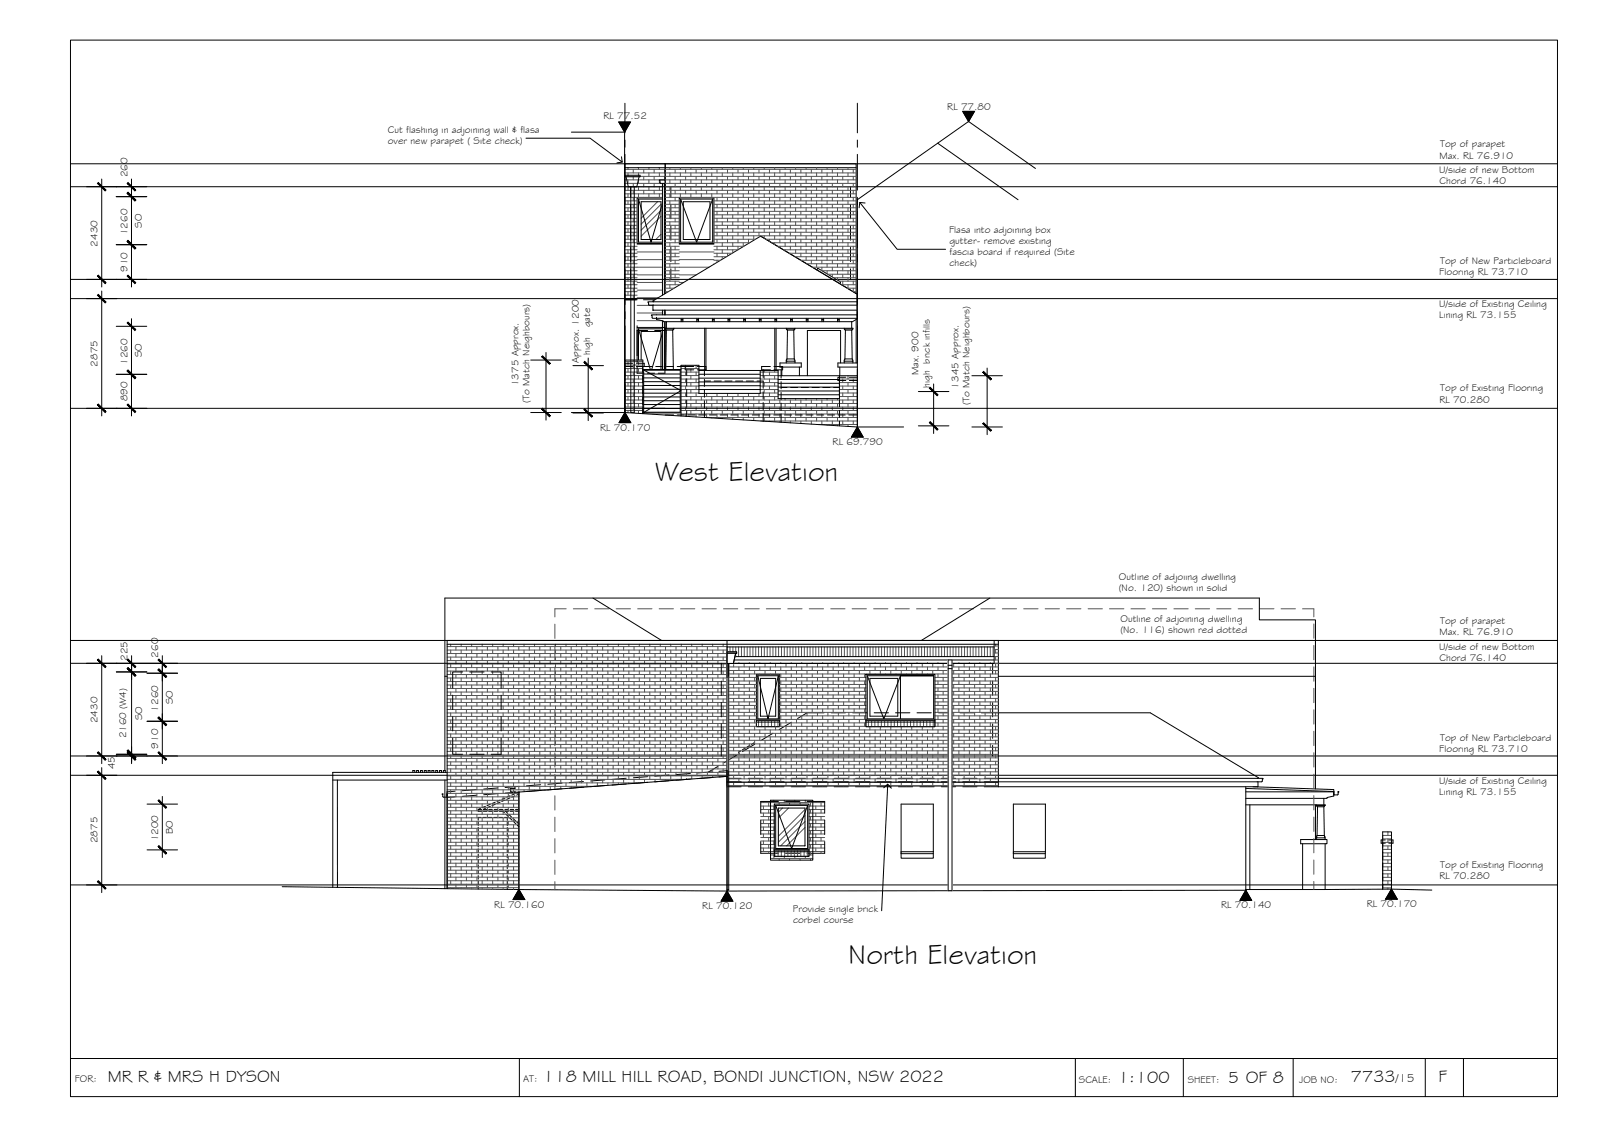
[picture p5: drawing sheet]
<svg xmlns="http://www.w3.org/2000/svg" width="420mm" height="297mm" viewBox="0 0 420 297" stroke-linecap="round" stroke-linejoin="round" font-family="sans-serif">
<defs><g id="words">
<g font-size="7.5">
<text x="171.8" y="126">West Elevation</text>
<text x="222.4" y="252.6">North Elevation</text>
</g>
<g font-size="4.5">
<text x="28.3" y="283.6">MR R &amp; MRS H DYSON</text>
<text x="142.5" y="283.6">118 MILL HILL ROAD, BONDI JUNCTION, NSW 2022</text>
<text x="293.2" y="283.9">1:100</text>
<text x="322.1" y="283.8">5 OF 8</text>
<text x="354.3" y="283.7">7733</text>
<text x="377.3" y="283.7">F</text>
</g>
<text font-size="3.2" x="366.1" y="283.7">/15</text>
<g font-size="2.6">
<text x="248.4" y="28.7">RL 77.80</text>
<text x="101.7" y="34.9">Cut flashing in adjoining wall &amp; flasa</text>
<text x="158.3" y="31.3">RL 77.52</text>
<text x="101.7" y="37.9">over new parapet ( Site check)</text>
<text x="377.5" y="41.6">Max. RL 76.910</text>
<text x="377.7" y="38.7">Top of parapet</text>
<text x="33.4" y="46.5" transform="rotate(-90 33.4 46.5)">260</text>
<text x="377.5" y="45.4">U/side of new Bottom</text>
<text x="377.6" y="48.3">Chord 76.140</text>
<text x="37.2" y="59.7" transform="rotate(-90 37.2 59.7)">SO</text>
<text x="25.6" y="64.6" transform="rotate(-90 25.6 64.6)">2430</text>
<text x="33.4" y="61.7" transform="rotate(-90 33.4 61.7)">1260</text>
<text x="248.9" y="61">Flasa into adjoining box</text>
<text x="249" y="63.9">gutter- remove existing</text>
<text x="33.4" y="71.3" transform="rotate(-90 33.4 71.3)">910</text>
<text x="249" y="69.8">check)</text>
<text x="249.1" y="66.9">fascia board if required (Site</text>
<text x="377.7" y="69.2">Top of New Particleboard</text>
<text x="377.5" y="72.2">Flooring RL 73.710</text>
<text x="377.5" y="80.5">U/side of Existing Ceiling</text>
<text x="377.5" y="83.4">Lining RL 73.155</text>
<text x="154.8" y="85.9" transform="rotate(-90 154.8 85.9)">gate</text>
<text x="33.4" y="95.6" transform="rotate(-90 33.4 95.6)">1260</text>
<text x="37.2" y="93.7" transform="rotate(-90 37.2 93.7)">SO</text>
<text x="151.8" y="95.2" transform="rotate(-90 151.8 95.2)">Approx. 1200</text>
<text x="154.8" y="93.1" transform="rotate(-90 154.8 93.1)">high</text>
<text x="25.6" y="96.1" transform="rotate(-90 25.6 96.1)">2875</text>
<text x="136" y="101.3" transform="rotate(-90 136 101.3)">1375 Approx.</text>
<text x="240.9" y="98.4" transform="rotate(-90 240.9 98.4)">Max. 900</text>
<text x="243.8" y="101.7" transform="rotate(-90 243.8 101.7)">high brick infills</text>
<text x="251.4" y="101.9" transform="rotate(-90 251.4 101.9)">1345 Approx.</text>
<text x="33.4" y="105.2" transform="rotate(-90 33.4 105.2)">890</text>
<text x="138.9" y="105.7" transform="rotate(-90 138.9 105.7)">(To Match Neighbours)</text>
<text x="254.3" y="106.3" transform="rotate(-90 254.3 106.3)">(To Match Neighbours)</text>
<text x="377.5" y="105.6">RL 70.280</text>
<text x="377.7" y="102.6">Top of Existing Flooring</text>
<text x="157.4" y="112.9">RL 70.170</text>
<text x="218.4" y="116.7">RL 69.790</text>
<text x="293.4" y="155">(No. 120) shown in solid</text>
<text x="293.5" y="152.1">Outline of adjoiing dwelling</text>
<text x="293.8" y="166">(No. 116) shown red dotted</text>
<text x="293.9" y="163.1">Outline of adjoining dwelling</text>
<text x="377.5" y="166.6">Max. RL 76.910</text>
<text x="377.7" y="163.6">Top of parapet</text>
<text x="33.4" y="173.3" transform="rotate(-90 33.4 173.3)">225</text>
<text x="41.5" y="172.4" transform="rotate(-90 41.5 172.4)">260</text>
<text x="377.5" y="170.3">U/side of new Bottom</text>
<text x="377.6" y="173.2">Chord 76.140</text>
<text x="45.3" y="184.6" transform="rotate(-90 45.3 184.6)">SO</text>
<text x="25.6" y="189.6" transform="rotate(-90 25.6 189.6)">2430</text>
<text x="37.3" y="188.8" transform="rotate(-90 37.3 188.8)">SO</text>
<text x="41.5" y="186.6" transform="rotate(-90 41.5 186.6)">1260</text>
<text x="33.1" y="193.6" transform="rotate(-90 33.1 193.6)">2160 (W4)</text>
<text x="41.5" y="196.3" transform="rotate(-90 41.5 196.3)">910</text>
<text x="377.5" y="197.1">Flooring RL 73.710</text>
<text x="377.7" y="194.2">Top of New Particleboard</text>
<text x="30.1" y="201.7" transform="rotate(-90 30.1 201.7)">45</text>
<text x="377.5" y="205.4">U/side of Existing Ceiling</text>
<text x="377.5" y="208.3">Lining RL 73.155</text>
<text x="25.6" y="221.1" transform="rotate(-90 25.6 221.1)">2875</text>
<text x="41.5" y="220.6" transform="rotate(-90 41.5 220.6)">1200</text>
<text x="45.3" y="218.7" transform="rotate(-90 45.3 218.7)">BO</text>
<text x="377.7" y="227.6">Top of Existing Flooring</text>
<text x="377.5" y="230.5">RL 70.280</text>
<text x="129.6" y="238">RL 70.160</text>
<text x="184.2" y="238.4">RL 70.120</text>
<text x="207.9" y="239.2">Provide single brick</text>
<text x="320.3" y="238.2">RL 70.140</text>
<text x="358.5" y="237.9">RL 70.170</text>
<text x="208" y="242.1">corbel course</text>
<text x="19.6" y="283.7">FOR:</text>
<text x="137.2" y="283.6">AT:</text>
<text x="282.9" y="283.9">SCALE:</text>
<text x="311.5" y="283.9">SHEET:</text>
<text x="340.7" y="283.9">JOB NO:</text>
</g>
</g></defs>
<!-- layer: EXISTING -->
<g fill="none" stroke="#000" stroke-width=".26">
<path d="M149.9 34.6h13.9v73.6M245.9 37.5l21.1 14.9M271.6 44.2l-17.6-12.4-29.1 20.6v59.5M163.9 77.1v31.1M163.9 78.6h3M168.8 78.6h3M171.5 79.1h-1.5l.1 .8 54.7 .1M224.8 79.1h-53.6v-.2l28.3-17 25.3 15.2v6.5l-1.4 .7M163.9 95.2h2.1M163.9 96.1h2.1M166.9 95.2h2.1v.9M166.9 96.1h4.2"/>
<path d="M168.6 96.1v1.5M168.6 98.5v1.9M169.8 86.6h-2.7v6.5M171 83.2l.2 .2M171.2 83.5h1M171.2 80v1.3h53.6M171.7 86.6h2.8M172 96.1h1.8M172.2 83.5h.1M172.2 83.5v.2l1.8 .5v.1h.8M172.2 83.5h52.6M174.5 81.3v1.2"/>
<path d="M174.5 84.3v12.6M174.5 86.1h49.2v.1h-2.3v-.1M174.6 86.2l.2 .3M174.8 96.1h1.9M176.4 86.5h-1.6l-.2 10.4M176.4 86.5l.2 10.4M176.6 86.2l-.2 .3M176.7 86.1v.1h-2.2M177.6 96.1h4.4M178.7 83.7h.4M178.7 84.2h.4M178.7 83.5v.8"/>
<path d="M179.1 83.5v.8M179.7 96.1v.9h2.3M180.1 97v1.4M180.1 99.3v1.9M182.8 83.7h.4M182.8 83.5v.8M182.8 84.2h.4M182.9 96.1h2.3M182.9 97h2.3M183.2 83.5v.8M184.7 97v1.5M184.7 99.5v1.8"/>
<path d="M184.7 99.9h1.7M184.8 86.1v11M185.2 86.1v11M186.8 83.7h.5M186.8 84.2h.5M186.8 83.5v.8M187.3 99.9h1.9M187.3 83.5v.8M190.1 99.9h1.9M191 83.7h.4M191 84.2h.4M191 83.5v.8"/>
<path d="M191.4 83.5v.8M192.9 99.9h1.9M195.1 83.7h.4M195.1 84.2h.4M195.1 83.5v.8M195.5 83.5v.8M195.7 99.9h1.9M198.6 99.9h1.6v1.9M199.1 83.7h.5M199.1 84.2h.5M199.1 83.5v.8M199.6 83.5v.8"/>
<path d="M200.2 97v2M202 96.1h-2.2v.9h2.2M203 96.1h2.3v.9h-2.3M203.2 86.1v11M203.2 83.7h.5M203.2 84.2h.5M203.2 83.5v.8M203.5 86.1v11M203.7 83.5v.8M204.6 95.2h5.5v1h-5.5zM204.9 97v2.1M205 96.2v2.3"/>
<path d="M206.2 95.2v-.5h2.3v.5M206.2 86.1v.1h2.3v-.1M206.3 86.2l.2 .3M206.4 94.1l-.2 .4 .2 .2M206.5 86.5l-.1 7.6h1.9l-.1-7.6M206.5 86.5h1.7M207.4 83.7h.4M207.4 84.2h.4M207.4 83.5v.8M207.8 83.5v.8M208.3 94.1l.2 .4-.2 .2M208.4 86.2l-.2 .3"/>
<path d="M209.7 96.2v2.3M211.5 83.7h.4M211.5 84.2h.4M211.5 83.5v.8M211.9 83.5v.8M215.5 83.7h.5M215.5 84.2h.5M215.5 83.5v.8M216 83.5v.8M219.7 83.7h.4M219.7 84.2h.4M219.7 83.5v.8"/>
<path d="M220.1 83.5v.8M220.2 99.8v1.2M220.2 96.2v2.3M220.5 95.2v-8.6h-8.7v11.9M221.4 95.2v-.5h2.3v.5M221.5 86.3l.2 .2M221.5 86.2v.2M221.6 94.1l-.2 .4 .2 .2M221.7 86.5h1.7l.1 7.6h-1.9zM221.8 98.9h-2v.9h2M222.8 98.9h2.1M222.8 99.8h2.1"/>
<path d="M223.4 84.3h-48.6v1.8M223.4 84.3v1.8M223.5 94.1l.2 .4-.2 .2M223.6 86.2l-.2 .3M224.5 83.8v11.4M224.8 82.5h-53.8l-.2 .1 .2 .2v.4M224.9 95.2h-5.1v1h5.1M168.6 107.1h5.9M168.6 101.3v1.9M168.6 104.1v1.9M168.6 106.9v1.5M180.1 102.1v1.9"/>
<path d="M180.1 104.9v1.9M180.1 107.7v1.4M184.7 102.3v1.8M184.7 105.1v1.8M184.7 107.9v1.5M200.2 102.7v1.9M200.2 105.6v1.8M200.2 108.4v2M204.9 100.1v1.9M204.9 102.9v1.9M204.9 105.7v1.9M204.9 108.5v2.2"/>
<path d="M204.9 101.6h1.5M207.4 101.6h1.8M210.1 101.6h1.9M213 101.6h1.8M215.8 101.6h1.9M218.6 101.6h1.6M220.2 102v1.8M220.2 104.8v1.8M220.2 107.6v1.8M220.2 110.4v1.2M155.5 156.8l18 11.1M259.6 156.8l-18 11.1"/>
<path d="M116.7 177.3h.6M261.8 177.3h83.2M193.1 198l-3.2 2M194.3 196.9l-.6 .3 .2 .4M195.5 196.1l-.8 .5M196.7 195.4l-.8 .5M197.1 195.2l.6-.4 .2 .3-3.2 2M202.7 192.2l-3.2 2M207.6 189.3l-3.2 2M216.1 186.9h-4.4l-2.5 1.5M218 186.9h3.7M223.6 186.9h3.8"/>
<path d="M229.3 186.9h3.7M234.9 186.9h3.7M240.5 186.9h3.7M246.1 186.9h3.8M251.8 186.9h3.7M257.4 186.9h44.3l28.3 17-.1 .2M116.2 208.2h-.3l.2 .1v.5M116.7 202v-45.2h213.6v5.7h14.7v44.3M116.7 204.5v28.5M117.3 209v24M119.4 207.4l-2.2 .2 .1 1.4v-.9v.9h-1l-.2-.2M119.4 208.9l-2.1 .2"/>
<path d="M125 207l-3.8 .3M125 208.5l-3.8 .3M125.4 215.5v.9M125.4 216.9v.9M125.4 218.3v.9M125.4 219.7v.9M125.4 212.2h.9M126 212l-.6 .2v.5h.9M126.2 214.3h-.8v.7M126.6 214.3h1M126.8 212.7h.9M127.3 212l-.5 .2h.9"/>
<path d="M127.3 211.4l-.9 .4M128.1 214.3h.9M128.2 212.7h.9M128.2 212.2h.9M128.6 210.9l-.9 .3M128.6 211.4l-.9 .4M129.5 214.3h.9M129.6 212.7h.9M129.6 212.2h.9M129.9 210.3l-.9 .4M129.9 210.9l-.9 .3M130.6 206.6l-3.7 .3"/>
<path d="M130.6 208.1l-3.7 .3M130.9 214.3h.9M131 212.7h.9l.4 .4M131 212.2h.9M131.2 209.8l-.9 .3M131.2 210.3l-.9 .4M132.3 214.3h.7v.8M132.4 212.7h.9M132.4 212.2h.9M132.5 209.7l-.9 .4M132.5 209.2l-.9 .4M132.6 212.7l.6 .5"/>
<path d="M132.6 213.4l.7 .7M133 215.5v1M133 216.9v1M133 218.3v1M133 219.7v1M133.5 213.6l.7 .6M133.7 214.4l.6 .6M133.8 209.2l-.9 .4M133.8 208.6l-.9 .4M133.8 212.7h.9M133.8 212.2h.9M133.9 207.4l.2 .2"/>
<path d="M134.1 207.6l1 .1M134.5 214.5l.7 .7M134.7 215.4l.6 .6M135.1 206.3v.4h-1.3l.1 .7M135.1 208.6l-.9 .4M135.1 207.7h.1M135.1 208.1l-.9 .4M135.2 212.7h.9M135.2 212.2h.9M135.5 207.9l.6-.2v25.5M135.5 215.5l.6 .6M135.7 216.4l.4 .3"/>
<path d="M136.1 208.2l-.6 .3M136.2 206.2l-3.7 .3M136.2 207.6l-3.7 .3M141.8 205.7l-3.7 .3M141.8 207.2l-3.7 .3M147.4 205.3l-3.7 .3M147.4 206.8l-3.7 .3M153 204.9l-3.7 .3M153 206.4l-3.7 .3M158.6 204.5l-3.7 .3M158.7 205.9l-3.8 .3M164.2 204l-3.7 .3"/>
<path d="M164.3 205.5l-3.8 .3M169.8 203.6l-3.7 .3M169.9 205.1l-3.8 .3M175.5 203.2l-3.8 .3M175.5 204.7l-3.8 .3M181.1 202.8l-3.8 .3M181.1 204.3l-3.8 .2M186.7 202.4l-3.7 .2M186.7 203.8l-3.7 .3M188.3 200.9l-2.5 1.5M188.6 202.2l2.1-.2v33.1M190.7 205h3.7"/>
<path d="M190.7 206.3h3.7M190.7 204.1h3.7M190.7 203.5l-2.1 .2M196.3 205h3.7M196.3 206.3h3.7M196.3 204.1h3.7M199.5 215v3.8M201.9 205h3.7M201.9 206.3h3.7M201.9 204.1h3.7M204.2 210.1h-4.7v3.1M206 210.1h3.8"/>
<path d="M207.5 205h3.8M207.5 206.3h3.8M207.5 204.1h3.8M211.7 210.1h4.6v3.1M213.1 205h3.8M213.1 206.3h3.8M213.1 204.1h3.8M216.3 215v3.8M218.8 205h3.7M218.8 206.3h3.7M218.8 204.1h3.7M224.4 205h3.7"/>
<path d="M224.4 206.3h3.7M224.4 204.1h3.7M230 205h3.8M230 206.3h3.8M230 204.1h3.8M235.6 205h3.8M235.6 206.3h3.8M235.6 204.1h3.8M241.3 205h3.7M241.3 206.3h3.7M241.3 204.1h3.7M246.9 205h3.7"/>
<path d="M246.9 206.3h3.7M246.9 204.1h3.7M252.5 205h3.8M252.5 206.3h3.8M252.5 204.1h3.8M258.1 204.1h73.2l-.4 .8-72.8 .1M326.7 206.3v27.1M326.7 211h20.8v.2h-2.3v-.2M326.7 207.6h23.1M326.7 206.7l23.1 .8M327.8 211v22.2M328.6 206.3l21.2 .7v.5"/>
<path d="M329.9 205v1.3h-71.8M345 211v9.1M345.3 211.3l.2 .2M345.4 211.2v.1M345.4 219.1l-.2 .4 .2 .1M345.6 211.5l-.2 7.5h1.9l-.1-7.5M345.6 211.5h1.6M347.2 209.3v1.7M347.3 219.1l.1 .1M347.4 211.3l-.2 .2M347.4 219.3l.1 .2-.2 .1M347.4 211.2v.1"/>
<path d="M347.4 219.2v.1M349.8 207.5v.9h1M349.8 207.5v.9v-.9M349.8 208.4v.3l-1.8 .4v.2h-21.3M350.9 207.6h.3l-.5 .8M125.4 221.1v1M125.4 222.5v.9M125.4 223.9v1M125.4 225.3v1M125.4 226.7v1M125.4 228.1v1M125.4 229.5v1"/>
<path d="M125.4 231v.9M125.4 232.4v.7M133 221.2v.9M133 222.6v.9M133 224v.9M133 225.4v.9M133 226.8v.9M133 228.2v.9M133 229.6v.9M133 231v.9M133 232.4v.8M199.5 220.7v3h4.7"/>
<path d="M206 223.7h3.8M216.3 220.7v3h-4.6M236.3 223.8h.1M236.3 223.3v1.7h8.5v-1.7M236.3 223.3v-12.5h8.5v12.5M236.3 223.3h8.5M236.3 223.8h8.5M265.8 223.8h.1M265.8 223.3h8.4v1.7h-8.4zM265.8 223.3v-12.5h8.4v12.5M265.8 223.8h8.4M341.1 220.1h6.9v1.1h-6.9z"/>
<path d="M341.6 221.2v12M345.2 220.1v-.4h2.3v.4M347.5 221.2v12h-20.8M362.6 221.1v1.3M362.6 223.3v1.9M362.6 226.2v1.8M362.6 229v1.8M362.6 231.8v1.3M363.3 220.2h-1.1v.9h1.1M364.2 220.2h1.1v.9h-1.1M364.9 221.1v1.3M364.9 223.3v1.9"/>
<path d="M364.9 226.1v1.9M364.9 229v1.8M364.9 231.8v1.3"/>
</g>
<!-- layer: HATCH -->
<g fill="none" stroke="#545454" stroke-width=".26">
<path d="M163.9 44.4h60.6M163.9 45.3h60.6M163.9 46.2h60.6M163.9 47.2h60.6M163.9 48.1h9.4M163.9 49h60.6M163.9 49.9h60.6M163.9 50.8h60.6M163.9 51.7h60.6M163.9 52.7h3.2M163.9 53.6h3.2M163.9 54.5h3.2"/>
<path d="M163.9 55.4h3.2M163.9 56.3h3.2M163.9 57.2h3.2M163.9 58.2h3.2M163.9 59.1h3.2M163.9 60h3.2M164.7 44v.4M164.7 45.3v.9M164.7 47.2v.9M164.7 49v.9M164.7 50.8v.9M164.7 52.7v.9"/>
<path d="M164.7 54.5v.9M164.7 56.3v.9M164.7 58.2v.9M164.7 60v.9M166.1 51.7v1M166.1 44.4v.9M166.1 46.2v1M166.1 48.1v.9M166.1 49.9v.9M166.1 53.6v.9M166.1 55.4v.9M166.1 57.2v1"/>
<path d="M166.1 59.1v.9M167.5 44v.4M167.5 45.3v.9M167.5 47.2v.9M167.5 49v.9M167.5 50.8v.9M168.8 44.4v.9M168.8 46.2v1M168.8 48.1v.9M168.8 49.9v.9M168.8 51.7v.2M170.2 44v.4"/>
<path d="M170.2 45.3v.9M170.2 47.2v.9M170.2 49v.9M170.2 50.8v.9M171.6 44.4v.9M171.6 46.2v1M171.6 48.1v.9M171.6 49.9v.9M171.6 51.7v.2M172.5 52.9l-4.3 4.3M172.9 44v.4M172.9 45.3v.9"/>
<path d="M172.9 47.2h.1M172.9 47.3v.8M172.9 49v.9M172.9 50.8v.9M173.4 53.6l-5.2 5.2M173.4 55.2l-5.2 5.1M173.4 56.7l-5.2 5.2M174.3 44.4v.9M174.3 46.2v1M174.3 49h.1M174.3 49.9v.9M174.3 51.7v.2"/>
<path d="M174.4 51.6h.1M174.5 48.1h50M174.5 52.7h3.6M174.5 53.6h3.6M174.5 54.5h3.6M174.5 55.4h3.6M174.5 56.3h3.6M174.5 57.2h3.6M174.5 58.2h3.6M174.5 59.1h3.6M174.5 60h3.6M175.7 44v.4"/>
<path d="M175.7 45.3v.9M175.7 47.2v.9M175.7 49v.9M175.7 50.8v.9M175.7 52.7v.9M175.7 54.5v.9M175.7 56.3v.9M175.7 58.2v.9M175.7 60v.9M177.1 44.4v.9M177.1 46.2v1M177.1 48.1v.9"/>
<path d="M177.1 49.9v.9M177.1 51.7v1M177.1 53.6v.9M177.1 55.4v.9M177.1 57.2v1M177.1 59.1v.9M178.4 50.8v.9M178.4 44v.4M178.4 45.3v.9M178.4 47.2v.9M178.4 49v.9M179.8 44.4v.9"/>
<path d="M179.8 46.2v1M179.8 48.1v.9M179.8 49.9v.9M179.8 51.7v.2M181.2 50.8v.9M181.2 44v.4M181.2 45.3v.9M181.2 47.2v.9M181.2 49v.9M182.6 44.4v.9M182.6 46.2v1M182.6 48.1v.9"/>
<path d="M182.6 49.9v.9M182.6 51.7v.2M183.9 50.8v.9M183.9 44v.4M183.9 45.3v.9M183.9 47.2v.9M183.9 49v.9M185.3 44.4v.9M185.3 46.2v1M185.3 48.1v.9M185.3 49.9v.9M185.3 51.7v.2"/>
<path d="M186.7 50.8v.9M186.7 44v.4M186.7 45.3v.9M186.7 47.2v.9M186.7 49v.9M187.2 52.7h37.3M187.2 53.6h37.3M187.2 54.5h37.3M187.2 55.4h37.3M187.2 56.3h37.3M187.2 57.2h37.3M187.2 58.2h37.3"/>
<path d="M187.2 59.1h37.3M187.2 60h37.3M188.1 44.4v.9M188.1 46.2v1M188.1 48.1v.9M188.1 49.9v.9M188.1 51.7v1M188.1 53.6v.9M188.1 55.4v.9M188.1 57.2v1M188.1 59.1v.9M189.4 44v.4"/>
<path d="M189.4 45.3v.9M189.4 47.2v.9M189.4 49v.9M189.4 50.8v.9M189.4 52.7v.9M189.4 54.5v.9M189.4 56.3v.9M189.4 58.2v.9M189.4 60v.9M190.8 44.4v.9M190.8 46.2v1M190.8 48.1v.9"/>
<path d="M190.8 49.9v.9M190.8 51.7v1M190.8 53.6v.9M190.8 55.4v.9M190.8 57.2v1M190.8 59.1v.9M192.2 44v.4M192.2 45.3v.9M192.2 47.2v.9M192.2 49v.9M192.2 50.8v.9M192.2 52.7v.9"/>
<path d="M192.2 54.5v.9M192.2 56.3v.9M192.2 58.2v.9M192.2 60v.9M193.6 44.4v.9M193.6 46.2v1M193.6 48.1v.9M193.6 49.9v.9M193.6 51.7v1M193.6 53.6v.9M193.6 55.4v.9M193.6 57.2v1"/>
<path d="M193.6 59.1v.9M194.9 44v.4M194.9 45.3v.9M194.9 47.2v.9M194.9 49v.9M194.9 50.8v.9M194.9 52.7v.9M194.9 54.5v.9M194.9 56.3v.9M194.9 58.2v.9M194.9 60v.9M196.3 44.4v.9"/>
<path d="M196.3 46.2v1M196.3 48.1v.9M196.3 49.9v.9M196.3 51.7v1M196.3 53.6v.9M196.3 55.4v.9M196.3 57.2v1M196.3 59.1v.9M197.7 44v.4M197.7 45.3v.9M197.7 47.2v.9M197.7 49v.9"/>
<path d="M197.7 50.8v.9M197.7 52.7v.9M197.7 54.5v.9M197.7 56.3v.9M197.7 58.2v.9M197.7 60v.9M199.1 44.4v.9M199.1 46.2v1M199.1 48.1v.9M199.1 49.9v.9M199.1 51.7v1M199.1 53.6v.9"/>
<path d="M199.1 55.4v.9M199.1 57.2v1M199.1 59.1v.9M200.4 44v.4M200.4 45.3v.9M200.4 47.2v.9M200.4 49v.9M200.4 50.8v.9M200.4 52.7v.9M200.4 54.5v.9M200.4 56.3v.9M200.4 58.2v.9"/>
<path d="M200.4 60v.9M201.8 44.4v.9M201.8 46.2v1M201.8 48.1v.9M201.8 49.9v.9M201.8 51.7v1M201.8 53.6v.9M201.8 55.4v.9M201.8 57.2v1M201.8 59.1v.9M203.2 44v.4M203.2 45.3v.9"/>
<path d="M203.2 47.2v.9M203.2 49v.9M203.2 50.8v.9M203.2 52.7v.9M203.2 54.5v.9M203.2 56.3v.9M203.2 58.2v.9M203.2 60v.9M204.5 44.4v.9M204.5 46.2v1M204.5 48.1v.9M204.5 49.9v.9"/>
<path d="M204.5 51.7v1M204.5 53.6v.9M204.5 55.4v.9M204.5 57.2v1M204.5 59.1v.9M205.9 44v.4M205.9 45.3v.9M205.9 47.2v.9M205.9 49v.9M205.9 50.8v.9M205.9 52.7v.9M205.9 54.5v.9"/>
<path d="M205.9 56.3v.9M205.9 58.2v.9M205.9 60v.9M207.3 44.4v.9M207.3 46.2v1M207.3 48.1v.9M207.3 49.9v.9M207.3 51.7v1M207.3 53.6v.9M207.3 55.4v.9M207.3 57.2v1M207.3 59.1v.9"/>
<path d="M208.7 44v.4M208.7 45.3v.9M208.7 47.2v.9M208.7 49v.9M208.7 50.8v.9M208.7 52.7v.9M208.7 54.5v.9M208.7 56.3v.9M208.7 58.2v.9M208.7 60v.9M210 44.4v.9M210 46.2v1"/>
<path d="M210 48.1v.9M210 49.9v.9M210 51.7v1M210 53.6v.9M210 55.4v.9M210 57.2v1M210 59.1v.9M211.4 44v.4M211.4 45.3v.9M211.4 47.2v.9M211.4 49v.9M211.4 50.8v.9"/>
<path d="M211.4 52.7v.9M211.4 54.5v.9M211.4 56.3v.9M211.4 58.2v.9M211.4 60v.9M212.8 44.4v.9M212.8 46.2v1M212.8 48.1v.9M212.8 49.9v.9M212.8 51.7v1M212.8 53.6v.9M212.8 55.4v.9"/>
<path d="M212.8 57.2v1M212.8 59.1v.9M214.2 44v.4M214.2 45.3v.9M214.2 47.2v.9M214.2 49v.9M214.2 50.8v.9M214.2 52.7v.9M214.2 54.5v.9M214.2 56.3v.9M214.2 58.2v.9M214.2 60v.9"/>
<path d="M215.5 44.4v.9M215.5 46.2v1M215.5 48.1v.9M215.5 49.9v.9M215.5 51.7v1M215.5 53.6v.9M215.5 55.4v.9M215.5 57.2v1M215.5 59.1v.9M216.9 44v.4M216.9 45.3v.9M216.9 47.2v.9"/>
<path d="M216.9 49v.9M216.9 50.8v.9M216.9 52.7v.9M216.9 54.5v.9M216.9 56.3v.9M216.9 58.2v.9M216.9 60v.9M218.3 44.4v.9M218.3 46.2v1M218.3 48.1v.9M218.3 49.9v.9M218.3 51.7v1"/>
<path d="M218.3 53.6v.9M218.3 55.4v.9M218.3 57.2v1M218.3 59.1v.9M219.7 44v.4M219.7 45.3v.9M219.7 47.2v.9M219.7 49v.9M219.7 50.8v.9M219.7 52.7v.9M219.7 54.5v.9M219.7 56.3v.9"/>
<path d="M219.7 58.2v.9M219.7 60v.9M221 44.4v.9M221 46.2v1M221 48.1v.9M221 49.9v.9M221 51.7v1M221 53.6v.9M221 55.4v.9M221 57.2v1M221 59.1v.9M222.4 44v.4"/>
<path d="M222.4 45.3v.9M222.4 47.2v.9M222.4 49v.9M222.4 50.8v.9M222.4 52.7v.9M222.4 54.5v.9M222.4 56.3v.9M222.4 58.2v.9M222.4 60v.9M223.8 44.4v.9M223.8 46.2v1M223.8 48.1v.9"/>
<path d="M223.8 49.9v.9M223.8 51.7v1M223.8 53.6v.9M223.8 55.4v.9M223.8 57.2v1M223.8 59.1v.9M163.9 70.1h22M163.9 60.9h3.2M163.9 61.8h3.2M163.9 62.7h3.2M163.9 63.6h3.2M163.9 64.6h3.2"/>
<path d="M163.9 65.5h3.2M163.9 66.4h3.2M163.9 67.3h3.2M163.9 68.2h3.2M163.9 69.1h3.2M163.9 71h3.2M163.9 71.9h3.2M163.9 72.8h3.2M163.9 73.7h3.2M163.9 74.6h3.2M163.9 75.6h3.2M163.9 76.5h3.2"/>
<path d="M163.9 77.4h3.2M163.9 78.3h3.2M164.7 61.8v.9M164.7 63.6v1M164.7 65.5v.9M164.7 67.3v.9M164.7 69.1v1M164.7 71v.9M164.7 72.8v.9M164.7 74.6v1M164.7 76.5v.9M164.7 78.3v.3"/>
<path d="M166.1 60.9v.9M166.1 62.7v.9M166.1 64.6v.9M166.1 66.4v.9M166.1 68.2v.9M166.1 70.1v.9M166.1 71.9v.9M166.1 73.7v.9M166.1 75.6v.9M166.1 77.4v.9M167.1 64.1h7.4M167.1 66.1h7.4"/>
<path d="M167.1 68.1h7.4M167.1 72.1h7.4M167.1 74.1h7.4M167.1 76.1h7.4M167.1 78.1h5.5M173.4 61.4l-1.4 1.4M174.4 63.9h.1M174.5 60.9h3.6M174.5 61.8h3.6M174.5 62.7h3.6M174.5 63.6h3.6M174.5 64.6h3.6"/>
<path d="M174.5 65.5h3.6M174.5 66.4h3.6M174.5 67.3h3.6M174.5 68.2h3.6M174.5 69.1h3.6M174.5 71h3.6M174.5 71.9h3.6M174.5 72.8h3.6M174.5 73.7h3.6M174.5 74.6h3.6M174.5 75.6h2.3M174.5 76.5h.8"/>
<path d="M175.7 61.8v.9M175.7 63.6v1M175.7 65.5v.9M175.7 67.3v.9M175.7 69.1v1M175.7 71v.9M175.7 72.8v.9M175.7 74.6v1M177.1 60.9v.9M177.1 62.7v.9M177.1 64.6v.9M177.1 66.4v.9"/>
<path d="M177.1 68.2v.9M177.1 70.1v.9M177.1 71.9v.9M177.1 73.7v.9M178.1 64.1h9.1M178.1 66.1h9.1M178.1 68.1h9.1M178.1 72.1h4.5M178.1 74.1h1.2M187.2 60.9h37.3M187.2 61.8h37.3M187.2 62.7h10.9"/>
<path d="M187.2 63.6h9.4M187.2 64.6h7.9M187.2 66.4h4.8M187.2 67.3h3.3M187.2 68.2h1.8M187.2 69.1h.3M188.1 60.9v.9M188.1 62.7v.9M188.1 64.6v.9M188.1 66.4v.9M188.1 68.2v.6M189.4 61.8v.9"/>
<path d="M189.4 63.6v1M189.4 65.5v.9M189.4 67.3v.7M190.8 60.9v.9M190.8 62.7v.9M190.8 64.6v.9M190.8 66.4v.7M192.2 61.8v.9M192.2 63.6v1M192.2 65.5v.8M193.6 64.6v.9h-6.4M193.6 60.9v.9"/>
<path d="M193.6 62.7v.9M194.9 61.8v.9M194.9 63.6v1M196.3 60.9v.9M196.3 62.7v.9M197.7 61.8v.9M199.1 60.9v.9M200.4 61.8v.7M200.9 62.7h23.6M201.8 60.9v.9M201.8 62.7v.6M202.4 63.6h22.1"/>
<path d="M203.2 61.8v.9M203.2 63.6v.5M203.9 64.6h20.6M204.5 60.9v.9M204.5 62.7v.9M204.5 64.6v.4M205.4 65.5h19.1M205.9 61.8v.9M205.9 63.6v1M205.9 65.5v.3M207 66.4h17.5M207.3 60.9v.9"/>
<path d="M207.3 62.7v.9M207.3 64.6v.9M207.3 66.4v.2M208.5 67.3h16M208.7 61.8v.9M208.7 63.6v1M208.7 65.5v.9M208.7 67.3v.1M210 68.2h14.5M210 60.9v.9M210 62.7v.9M210 64.6v.9"/>
<path d="M210 66.4v.9M210 68.2v.1M211.4 61.8v.9M211.4 63.6v1M211.4 65.5v.9M211.4 67.3v.9M211.5 69.1h13M212.8 60.9v.9M212.8 62.7v.9M212.8 64.6v.9M212.8 66.4v.9M212.8 68.2v.9"/>
<path d="M213.1 70.1h11.4M214.2 61.8v.9M214.2 63.6v1M214.2 65.5v.9M214.2 67.3v.9M214.2 69.1v1M215.5 60.9v.9M215.5 62.7v.9M215.5 64.6v.9M215.5 66.4v.9M215.5 68.2v.9M215.5 70.1v.9"/>
<path d="M215.6 71h8.9M216.9 61.8v.9M216.9 63.6v1M216.9 65.5v.9M216.9 67.3v.9M216.9 69.1v1M216.9 71v.8M217.1 71.9h7.4M218.3 60.9v.9M218.3 62.7v.9M218.3 64.6v.9M218.3 66.4v.9"/>
<path d="M218.3 68.2v.9M218.3 70.1v.9M218.3 71.9v.7M218.6 72.8h5.9M219.7 61.8v.9M219.7 63.6v1M219.7 65.5v.9M219.7 67.3v.9M219.7 69.1v1M219.7 71v.9M219.7 72.8v.6M220.1 73.7h4.4"/>
<path d="M220.7 74.6h3.8M221 60.9v.9M221 62.7v.9M221 64.6v.9M221 66.4v.9M221 68.2v.9M221 70.1v.9M221 71.9v.9M221 73.7v.9M222.2 75.6h2.3M222.4 61.8v.9M222.4 63.6v1"/>
<path d="M222.4 65.5v.9M222.4 67.3v.9M222.4 69.1v1M222.4 71v.9M222.4 72.8v.9M222.4 74.6v1M223.7 76.5h.8M223.8 60.9v.9M223.8 62.7v.9M223.8 64.6v.9M223.8 66.4v.9M223.8 68.2v.9"/>
<path d="M223.8 70.1v.9M223.8 71.9v.9M223.8 73.7v.9M223.8 75.6v.9M163.9 96.6h4.7M163.9 97.6h4.7M163.9 98.5h4.7M163.9 99.4h4.7M163.9 94.8h4.7M163.9 95.7h4.7M164.7 94.8v.9M164.7 96.6v1"/>
<path d="M164.7 98.5v.9M166.1 94.4v.4M166.1 95.7v.9M166.1 97.6v.9M166.1 99.4v.9M167.1 80.1h4.1M167.1 82.1h7.4M167.1 84.1h6.5M167.5 94.8v.9M167.5 96.6v1M167.5 98.5v.9M178.6 96.6h4.7"/>
<path d="M178.6 97.6h4.7M178.6 98.5h4.7M178.6 99.4h4.7M179.8 95.8v.8M179.8 97.6v.9M179.8 99.4v.9M181.2 96.6v1M181.2 98.5v.9M182.6 95.8v.8M182.6 97.6v.9M182.6 99.4v.9M199.4 97.6h4.7"/>
<path d="M199.4 98.5h4.7M199.4 99.4h4.7M200.4 97.1v.5M200.4 98.5v.9M201.8 97.6v.9M201.8 99.4v.9M203.2 97.1v.5M203.2 98.5v.9M220.2 99.4h4.7M221 99.4v.9M222.4 98.5v.9M223.8 99.4v.9"/>
<path d="M163.9 100.3h4.7M163.9 101.2h4.7M163.9 102.1h4.7M163.9 103h4.7M163.9 104h4.7M163.9 104.9h4.7M163.9 105.8h4.7M163.9 106.7h4.7M163.9 107.6h4.7M164.7 100.3v.9M164.7 102.1v.9M164.7 104v.9"/>
<path d="M164.7 105.8v.9M164.7 107.6v.6M166.1 101.2v.9M166.1 103v1M166.1 104.9v.9M166.1 106.7v.9M167.5 100.3v.9M167.5 102.1v.9M167.5 104v.9M167.5 105.8v.9M167.5 107.6v.8M178.6 100.3h4.7"/>
<path d="M178.6 101.2h4.7M178.6 102.1h4.7M178.6 103h4.7M178.6 104h25.5M178.6 104.9h46.3M178.6 105.8h46.3M178.6 106.7h46.3M178.6 107.6h46.3M178.6 108.5h46.3M179.8 101.2v.9M179.8 103v1M179.8 104.9v.9"/>
<path d="M179.8 106.7v.9M179.8 108.5v.6M181.2 100.3v.9M181.2 102.1v.9M181.2 104v.9M181.2 105.8v.9M181.2 107.6v.9M182.6 101.2v.9M182.6 103v1M182.6 104.9v.9M182.6 106.7v.9M182.6 108.5v.8"/>
<path d="M183.9 104v.9M183.9 105.8v.9M183.9 107.6v.9M184.9 109.4h40M185.3 103.1v.9M185.3 104.9v.9M185.3 106.7v.9M185.3 108.5v.9M186.7 104v.9M186.7 105.8v.9M186.7 107.6v.9M186.7 109.4v.2"/>
<path d="M188.1 103.1v.9M188.1 104.9v.9M188.1 106.7v.9M188.1 108.5v.9M189.4 104v.9M189.4 105.8v.9M189.4 107.6v.9M189.4 109.4v.3M190.8 103.1v.9M190.8 104.9v.9M190.8 106.7v.9M190.8 108.5v.9"/>
<path d="M192.2 104v.9M192.2 105.8v.9M192.2 107.6v.9M192.2 109.4v.5M193.6 103.1v.9M193.6 104.9v.9M193.6 106.7v.9M193.6 108.5v.9M194.9 104v.9M194.9 105.8v.9M194.9 107.6v.9M194.9 109.4v.7"/>
<path d="M196.3 103.1v.9M196.3 104.9v.9M196.3 106.7v.9M196.3 108.5v.9M197.7 104v.9M197.7 105.8v.9M197.7 107.6v.9M197.7 109.4v.9M199.1 103.1v.9M199.1 104.9v.9M199.1 106.7v.9M199.1 108.5v.9"/>
<path d="M199.4 100.3h4.7M199.4 101.2h4.7M199.4 102.1h4.7M199.4 103h4.7M199.5 110.4h25.4M200.4 100.3v.9M200.4 102.1v.9M200.4 104v.9M200.4 105.8v.9M200.4 107.6v.9M200.4 109.4v1M201.8 101.2v.9"/>
<path d="M201.8 103v1M201.8 104.9v.9M201.8 106.7v.9M201.8 108.5v.9M201.8 110.4v.1M203.2 100.3v.9M203.2 102.1v.9M203.2 104v.9M203.2 105.8v.9M203.2 107.6v.9M203.2 109.4v1M204.5 104.9v.9"/>
<path d="M204.5 106.7v.9M204.5 108.5v.9M204.5 110.4v.3M205.9 104.5v.4M205.9 105.8v.9M205.9 107.6v.9M205.9 109.4v1M207.3 104.9v.9M207.3 106.7v.9M207.3 108.5v.9M207.3 110.4v.5M208.7 104.5v.4"/>
<path d="M208.7 105.8v.9M208.7 107.6v.9M208.7 109.4v1M210 104.9v.9M210 106.7v.9M210 108.5v.9M210 110.4v.6M211.4 104.5v.4M211.4 105.8v.9M211.4 107.6v.9M211.4 109.4v1M212.8 104.9v.9"/>
<path d="M212.8 106.7v.9M212.8 108.5v.9M212.8 110.4v.8M214.2 104.5v.4M214.2 105.8v.9M214.2 107.6v.9M214.2 109.4v1M214.2 111.3h10.7M215.5 104.9v.9M215.5 106.7v.9M215.5 108.5v.9M215.5 110.4v.9"/>
<path d="M216.9 104.5v.4M216.9 105.8v.9M216.9 107.6v.9M216.9 109.4v1M216.9 111.3v.2M218.3 104.9v.9M218.3 106.7v.9M218.3 108.5v.9M218.3 110.4v.9M219.7 104.5v.4M219.7 105.8v.9M219.7 107.6v.9"/>
<path d="M219.7 109.4v1M219.7 111.3v.3M220.2 100.3h4.7M220.2 101.2h4.7M220.2 102.1h4.7M220.2 103h4.7M220.2 104h4.7M221 101.2v.9M221 103v1M221 104.9v.9M221 106.7v.9M221 108.5v.9"/>
<path d="M221 110.4v.9M222.4 100.3v.9M222.4 102.1v.9M222.4 104v.9M222.4 105.8v.9M222.4 107.6v.9M222.4 109.4v1M222.4 111.3v.5M223.8 101.2v.9M223.8 103v1M223.8 104.9v.9M223.8 106.7v.9"/>
<path d="M223.8 108.5v.9M223.8 110.4v.9M117.3 169.5h73.4M117.3 170.4h73.4M117.3 171.3h73.4M117.3 172.3h73.4M117.3 173.2h73.4M117.3 174.1h73.4M117.3 175h73.4M117.3 175.9h73.4M117.3 176.8h73.4M117.3 177.8h73.4"/>
<path d="M117.3 178.7h73.4M117.3 179.6h73.4M118.2 168.9v.6M118.2 170.4v.9M118.2 172.3v.9M118.2 174.1v.9M118.2 175.9v.9M118.2 177.8v.9M118.2 179.6v.9M119.6 169.5v.9M119.6 171.3v1M119.6 173.2v.9"/>
<path d="M119.6 175v.9M119.6 176.8v1M119.6 178.7v.9M121 168.9v.6M121 170.4v.9M121 172.3v.9M121 174.1v.9M121 175.9v.9M121 177.8v.9M121 179.6v.9M122.3 169.5v.9M122.3 171.3v1"/>
<path d="M122.3 173.2v.9M122.3 175v.9M122.3 176.8v1M122.3 178.7v.9M123.7 168.9v.6M123.7 170.4v.9M123.7 172.3v.9M123.7 174.1v.9M123.7 175.9v.9M123.7 177.8v.9M123.7 179.6v.9M125.1 169.5v.9"/>
<path d="M125.1 171.3v1M125.1 173.2v.9M125.1 175v.9M125.1 176.8v1M125.1 178.7v.9M126.5 168.9v.6M126.5 170.4v.9M126.5 172.3v.9M126.5 174.1v.9M126.5 175.9v.9M126.5 177.8v.9M126.5 179.6v.9"/>
<path d="M127.8 169.5v.9M127.8 171.3v1M127.8 173.2v.9M127.8 175v.9M127.8 176.8v1M127.8 178.7v.9M129.2 168.9v.6M129.2 170.4v.9M129.2 172.3v.9M129.2 174.1v.9M129.2 175.9v.9M129.2 177.8v.9"/>
<path d="M129.2 179.6v.9M130.6 169.5v.9M130.6 171.3v1M130.6 173.2v.9M130.6 175v.9M130.6 176.8v1M130.6 178.7v.9M132 168.9v.6M132 170.4v.9M132 172.3v.9M132 174.1v.9M132 175.9v.9"/>
<path d="M132 177.8v.9M132 179.6v.9M133.3 169.5v.9M133.3 171.3v1M133.3 173.2v.9M133.3 175v.9M133.3 176.8v1M133.3 178.7v.9M134.7 168.9v.6M134.7 170.4v.9M134.7 172.3v.9M134.7 174.1v.9"/>
<path d="M134.7 175.9v.9M134.7 177.8v.9M134.7 179.6v.9M136.1 169.5v.9M136.1 171.3v1M136.1 173.2v.9M136.1 175v.9M136.1 176.8v1M136.1 178.7v.9M137.4 168.9v.6M137.4 170.4v.9M137.4 172.3v.9"/>
<path d="M137.4 174.1v.9M137.4 175.9v.9M137.4 177.8v.9M137.4 179.6v.9M138.8 169.5v.9M138.8 171.3v1M138.8 173.2v.9M138.8 175v.9M138.8 176.8v1M138.8 178.7v.9M140.2 168.9v.6M140.2 170.4v.9"/>
<path d="M140.2 172.3v.9M140.2 174.1v.9M140.2 175.9v.9M140.2 177.8v.9M140.2 179.6v.9M141.6 169.5v.9M141.6 171.3v1M141.6 173.2v.9M141.6 175v.9M141.6 176.8v1M141.6 178.7v.9M142.9 168.9v.6"/>
<path d="M142.9 170.4v.9M142.9 172.3v.9M142.9 174.1v.9M142.9 175.9v.9M142.9 177.8v.9M142.9 179.6v.9M144.3 169.5v.9M144.3 171.3v1M144.3 173.2v.9M144.3 175v.9M144.3 176.8v1M144.3 178.7v.9"/>
<path d="M145.7 168.9v.6M145.7 170.4v.9M145.7 172.3v.9M145.7 174.1v.9M145.7 175.9v.9M145.7 177.8v.9M145.7 179.6v.9M147.1 169.5v.9M147.1 171.3v1M147.1 173.2v.9M147.1 175v.9M147.1 176.8v1"/>
<path d="M147.1 178.7v.9M148.4 168.9v.6M148.4 170.4v.9M148.4 172.3v.9M148.4 174.1v.9M148.4 175.9v.9M148.4 177.8v.9M148.4 179.6v.9M149.8 169.5v.9M149.8 171.3v1M149.8 173.2v.9M149.8 175v.9"/>
<path d="M149.8 176.8v1M149.8 178.7v.9M151.2 168.9v.6M151.2 170.4v.9M151.2 172.3v.9M151.2 174.1v.9M151.2 175.9v.9M151.2 177.8v.9M151.2 179.6v.9M152.6 169.5v.9M152.6 171.3v1M152.6 173.2v.9"/>
<path d="M152.6 175v.9M152.6 176.8v1M152.6 178.7v.9M153.9 168.9v.6M153.9 170.4v.9M153.9 172.3v.9M153.9 174.1v.9M153.9 175.9v.9M153.9 177.8v.9M153.9 179.6v.9M155.3 169.5v.9M155.3 171.3v1"/>
<path d="M155.3 173.2v.9M155.3 175v.9M155.3 176.8v1M155.3 178.7v.9M156.7 168.9v.6M156.7 170.4v.9M156.7 172.3v.9M156.7 174.1v.9M156.7 175.9v.9M156.7 177.8v.9M156.7 179.6v.9M158.1 169.5v.9"/>
<path d="M158.1 171.3v1M158.1 173.2v.9M158.1 175v.9M158.1 176.8v1M158.1 178.7v.9M159.4 168.9v.6M159.4 170.4v.9M159.4 172.3v.9M159.4 174.1v.9M159.4 175.9v.9M159.4 177.8v.9M159.4 179.6v.9"/>
<path d="M160.8 169.5v.9M160.8 171.3v1M160.8 173.2v.9M160.8 175v.9M160.8 176.8v1M160.8 178.7v.9M162.2 168.9v.6M162.2 170.4v.9M162.2 172.3v.9M162.2 174.1v.9M162.2 175.9v.9M162.2 177.8v.9"/>
<path d="M162.2 179.6v.9M163.6 169.5v.9M163.6 171.3v1M163.6 173.2v.9M163.6 175v.9M163.6 176.8v1M163.6 178.7v.9M164.9 168.9v.6M164.9 170.4v.9M164.9 172.3v.9M164.9 174.1v.9M164.9 175.9v.9"/>
<path d="M164.9 177.8v.9M164.9 179.6v.9M166.3 169.5v.9M166.3 171.3v1M166.3 173.2v.9M166.3 175v.9M166.3 176.8v1M166.3 178.7v.9M167.7 168.9v.6M167.7 170.4v.9M167.7 172.3v.9M167.7 174.1v.9"/>
<path d="M167.7 175.9v.9M167.7 177.8v.9M167.7 179.6v.9M169 169.5v.9M169 171.3v1M169 173.2v.9M169 175v.9M169 176.8v1M169 178.7v.9M170.4 168.9v.6M170.4 170.4v.9M170.4 172.3v.9"/>
<path d="M170.4 174.1v.9M170.4 175.9v.9M170.4 177.8v.9M170.4 179.6v.9M171.8 169.5v.9M171.8 171.3v1M171.8 173.2v.9M171.8 175v.9M171.8 176.8v1M171.8 178.7v.9M173.2 168.9v.6M173.2 170.4v.9"/>
<path d="M173.2 172.3v.9M173.2 174.1v.9M173.2 175.9v.9M173.2 177.8v.9M173.2 179.6v.9M174.5 169.5v.9M174.5 171.3v1M174.5 173.2v.9M174.5 175v.9M174.5 176.8v1M174.5 178.7v.9M175.9 168.9v.6"/>
<path d="M175.9 170.4v.9M175.9 172.3v.9M175.9 174.1v.9M175.9 175.9v.9M175.9 177.8v.9M175.9 179.6v.9M177.3 169.5v.9M177.3 171.3v1M177.3 173.2v.9M177.3 175v.9M177.3 176.8v1M177.3 178.7v.9"/>
<path d="M178.7 168.9v.6M178.7 170.4v.9M178.7 172.3v.9M178.7 174.1v.9M178.7 175.9v.9M178.7 177.8v.9M178.7 179.6v.9M180.1 169.5v.9M180.1 171.3v1M180.1 173.2v.9M180.1 175v.9M180.1 176.8v1"/>
<path d="M180.1 178.7v.9M181.4 168.9v.6M181.4 170.4v.9M181.4 172.3v.9M181.4 174.1v.9M181.4 175.9v.9M181.4 177.8v.9M181.4 179.6v.9M182.8 169.5v.9M182.8 171.3v1M182.8 173.2v.9M182.8 175v.9"/>
<path d="M182.8 176.8v1M182.8 178.7v.9M184.2 168.9v.6M184.2 170.4v.9M184.2 172.3v.9M184.2 174.1v.9M184.2 175.9v.9M184.2 177.8v.9M184.2 179.6v.9M185.5 169.5v.9M185.5 171.3v1M185.5 173.2v.9"/>
<path d="M185.5 175v.9M185.5 176.8v1M185.5 178.7v.9M186.9 168.9v.6M186.9 170.4v.9M186.9 172.3v.9M186.9 174.1v.9M186.9 175.9v.9M186.9 177.8v.9M186.9 179.6v.9M188.3 169.5v.9M188.3 171.3v1"/>
<path d="M188.3 173.2v.9M188.3 175v.9M188.3 176.8v1M188.3 178.7v.9M189.7 168.9v.6M189.7 170.4v.9M189.7 172.3v.9M189.7 174.1v.9M189.7 175.9v.9M189.7 177.8v.9M189.7 179.6v.9M190.7 173.9h71.1"/>
<path d="M190.7 174.9h71.1M190.7 175.8h71.1M190.7 176.7h71.1M190.7 177.6h7.7M190.7 178.5h7.7M190.7 179.4h7.7M190.7 169.6v2.5M191 173.9h.1M191 174.9v.9M191 176.7v.9M191 178.5v.9M191.5 169.6v2.5"/>
<path d="M192.2 169.6v2.5M192.4 175.8v.9M192.4 173.9v1M192.4 177.6v.9M192.4 179.4v1M193 169.6v2.5M193.7 169.6v2.5M193.8 173.9h.1M193.8 174.9v.9M193.8 176.7v.9M193.8 178.5v.9M194.5 169.6v2.5"/>
<path d="M195.2 175.8v.9M195.2 173.9v1M195.2 177.6v.9M195.2 179.4v1M195.2 169.6v2.5M196 169.6v2.5M196.5 173.9h.1M196.5 174.9v.9M196.5 176.7v.9M196.5 178.5v.9M196.7 169.6v2.5M197.5 169.6v2.5"/>
<path d="M197.9 173.9v1M197.9 175.8v.9M197.9 177.6v.9M197.9 179.4v1M198.2 169.6v2.5M199 169.6v2.5M199.3 173.9h.1M199.3 174.9v.9M199.3 176.7v.1M199.7 169.6v2.5M200.5 169.6v2.5M200.6 173.9v1"/>
<path d="M200.6 175.8v.9M201.2 169.6v2.5M202 169.6v2.5M202 173.9h.1M202 174.9v.9M202 176.7v.1M202.7 169.6v2.5M203.4 173.9v1M203.4 175.8v.9M203.5 169.6v2.5M204.2 169.6v2.5M204.5 177.6h22.6"/>
<path d="M204.5 178.5h22.6M204.5 179.4h22.6M204.8 173.9h.1M204.8 174.9v.9M204.8 176.7v.9M204.8 178.5v.9M205 169.6v2.5M205.7 169.6v2.5M206.1 173.9v1M206.1 175.8v.9M206.1 177.6v.9M206.1 179.4v1"/>
<path d="M206.5 169.6v2.5M207.2 169.6v2.5M207.5 173.9h.1M207.5 174.9v.9M207.5 176.7v.9M207.5 178.5v.9M208 169.6v2.5M208.7 169.6v2.5M208.9 173.9v1M208.9 175.8v.9M208.9 177.6v.9M208.9 179.4v1"/>
<path d="M209.5 169.6v2.5M210.2 169.6v2.5M210.3 173.9h.1M210.3 174.9v.9M210.3 176.7v.9M210.3 178.5v.9M211 169.6v2.5M211.7 173.9v1M211.7 175.8v.9M211.7 177.6v.9M211.7 179.4v1M211.7 169.6v2.5"/>
<path d="M212.5 169.6v2.5M213 173.9h.1M213 174.9v.9M213 176.7v.9M213 178.5v.9M213.2 169.6v2.5M214 169.6v2.5M214.4 173.9v1M214.4 175.8v.9M214.4 177.6v.9M214.4 179.4v1M214.7 169.6v2.5"/>
<path d="M215.5 169.6v2.5M215.8 173.9h.1M215.8 174.9v.9M215.8 176.7v.9M215.8 178.5v.9M216.2 169.6v2.5M217 169.6v2.5M217.1 173.9v1M217.1 175.8v.9M217.1 177.6v.9M217.1 179.4v1M217.7 169.6v2.5"/>
<path d="M218.5 169.6v2.5M218.5 173.9h.1M218.5 174.9v.9M218.5 176.7v.9M218.5 178.5v.9M219.2 169.6v2.5M219.9 173.9v1M219.9 175.8v.9M219.9 177.6v.9M219.9 179.4v1M220 169.6v2.5M220.7 169.6v2.5"/>
<path d="M221.3 173.9h.1M221.3 174.9v.9M221.3 176.7v.9M221.3 178.5v.9M221.5 169.6v2.5M222.2 169.6v2.5M222.6 173.9v1M222.6 175.8v.9M222.6 177.6v.9M222.6 179.4v1M223 169.6v2.5M223.7 169.6v2.5"/>
<path d="M224 173.9h.1M224 174.9v.9M224 176.7v.9M224 178.5v.9M224.5 169.6v2.5M225.2 169.6v2.5M225.4 173.9v1M225.4 175.8v.9M225.4 177.6v.9M225.4 179.4v1M226 169.6v2.5M226.7 169.6v2.5"/>
<path d="M226.8 173.9h.1M226.8 174.9v.9M226.8 176.7v.9M226.8 178.5v.9M227.5 169.6v2.5M228.1 173.9v1M228.1 175.8v.9M228.2 169.6v2.5M229 169.6v2.5M229.5 173.9h.1M229.5 174.9v.9M229.5 176.7v.1"/>
<path d="M229.7 169.6v2.5M230.5 169.6v2.5M230.9 173.9v1M230.9 175.8v.9M231.2 169.6v2.5M232 169.6v2.5M232.2 173.9h.1M232.2 174.9v.9M232.2 176.7v.1M232.7 169.6v2.5M233.5 169.6v2.5M233.6 173.9v1"/>
<path d="M233.6 175.8v.9M234.2 169.6v2.5M235 169.6v2.5M235 173.9h.1M235 174.9v.9M235 176.7v.1M235.7 169.6v2.5M236.4 173.9v1M236.4 175.8v.9M236.5 169.6v2.5M237.2 169.6v2.5M237.8 173.9h.1"/>
<path d="M237.8 174.9v.9M237.8 176.7v.1M238 169.6v2.5M238.7 169.6v2.5M239.1 173.9v1M239.1 175.8v.9M239.5 169.6v2.5M240.2 169.6v2.5M240.5 173.9h.1M240.5 174.9v.9M240.5 176.7v.1M241 169.6v2.5"/>
<path d="M241.7 169.6v2.5M241.9 173.9v1M241.9 175.8v.9M242.5 169.6v2.5M243.2 169.6v2.5M243.3 173.9h.1M243.3 174.9v.9M243.3 176.7v.1M244 169.6v2.5M244.6 173.9v1M244.6 175.8v.9M244.7 169.6v2.5"/>
<path d="M245.2 177.6h16.6M245.2 178.5h16.6M245.2 179.4h16.6M245.5 169.6v2.5M246 173.9h.1M246 174.9v.9M246 176.7v.9M246 178.5v.9M246.2 169.6v2.5M247 169.6v2.5M247.4 173.9v1M247.4 175.8v.9"/>
<path d="M247.4 177.6v.9M247.4 179.4v1M247.7 169.6v2.5M248.5 169.6v2.5M248.7 173.9h.1M248.7 174.9v.9M248.7 176.7v.9M248.7 178.5v.9M249.2 169.6v2.5M250 169.6v2.5M250.1 173.9v1M250.1 175.8v.9"/>
<path d="M250.1 177.6v.9M250.1 179.4v1M250.7 169.6v2.5M251.5 169.6v2.5M251.5 173.9h.1M251.5 174.9v.9M251.5 176.7v.9M251.5 178.5v.9M252.2 169.6v2.5M252.9 173.9v1M252.9 175.8v.9M252.9 177.6v.9"/>
<path d="M252.9 179.4v1M253 169.6v2.5M253.7 169.6v2.5M254.2 173.9h.1M254.2 174.9v.9M254.2 176.7v.9M254.2 178.5v.9M254.5 169.6v2.5M255.2 169.6v2.5M255.6 173.9v1M255.6 175.8v.9M255.6 177.6v.9"/>
<path d="M255.6 179.4v1M256 169.6v2.5M256.7 169.6v2.5M257 173.9h.1M257 174.9v.9M257 176.7v.9M257 178.5v.9M257.5 169.6v2.5M258.2 169.6v2.5M258.4 173.9v1M258.4 175.8v.9M258.4 177.6v.9"/>
<path d="M258.4 179.4v1M259 169.6v2.5M259.7 169.6v2.5M259.7 173.9h.1M259.7 174.9v.9M259.7 176.7v.9M259.7 178.5v.9M260.5 169.6v2.5M260.7 169.4h1.1M260.7 170.3h1.1M260.7 171.2h1.1M260.7 172.1h1.1"/>
<path d="M260.7 173h1.1M261.1 168.9v.5M261.1 170.3v.9M261.1 172.1v.9M261.1 173.9v1M261.1 175.8v.9M261.1 177.6v.9M261.1 179.4v1M117.3 180.5h73.4M117.3 181.4h73.4M117.3 182.3h73.4M117.3 183.3h73.4"/>
<path d="M117.3 184.2h73.4M117.3 185.1h73.4M117.3 186h73.4M117.3 186.9h73.4M117.3 187.8h73.4M117.3 188.8h73.4M117.3 189.7h73.4M117.3 190.6h73.4M117.3 191.5h73.4M117.3 192.4h73.4M117.3 193.3h73.4M117.3 194.2h73.4"/>
<path d="M117.3 195.2h73.4M117.3 196.1h73.4M117.3 197h73.4M117.3 197.9h73.4M117.3 198.8h73.4M117.3 199.7h73.4M118.2 181.4v.9M118.2 183.3v.9M118.2 185.1v.9M118.2 186.9v.9M118.2 188.8v.9M118.2 190.6v.9"/>
<path d="M118.2 192.4v.9M118.2 194.2v1M118.2 196.1v.9M118.2 197.9v.9M118.2 199.7v1M119.6 180.5v.9M119.6 182.3v1M119.6 184.2v.9M119.6 186v.9M119.6 187.8v1M119.6 189.7v.9M119.6 191.5v.9"/>
<path d="M119.6 193.3v.9M119.6 195.2v.9M119.6 197v.9M119.6 198.8v.9M121 181.4v.9M121 183.3v.9M121 185.1v.9M121 186.9v.9M121 188.8v.9M121 190.6v.9M121 192.4v.9M121 194.2v1"/>
<path d="M121 196.1v.9M121 197.9v.9M121 199.7v1M122.3 180.5v.9M122.3 182.3v1M122.3 184.2v.9M122.3 186v.9M122.3 187.8v1M122.3 189.7v.9M122.3 191.5v.9M122.3 193.3v.9M122.3 195.2v.9"/>
<path d="M122.3 197v.9M122.3 198.8v.9M123.7 181.4v.9M123.7 183.3v.9M123.7 185.1v.9M123.7 186.9v.9M123.7 188.8v.9M123.7 190.6v.9M123.7 192.4v.9M123.7 194.2v1M123.7 196.1v.9M123.7 197.9v.9"/>
<path d="M123.7 199.7v1M125.1 180.5v.9M125.1 182.3v1M125.1 184.2v.9M125.1 186v.9M125.1 187.8v1M125.1 189.7v.9M125.1 191.5v.9M125.1 193.3v.9M125.1 195.2v.9M125.1 197v.9M125.1 198.8v.9"/>
<path d="M126.5 181.4v.9M126.5 183.3v.9M126.5 185.1v.9M126.5 186.9v.9M126.5 188.8v.9M126.5 190.6v.9M126.5 192.4v.9M126.5 194.2v1M126.5 196.1v.9M126.5 197.9v.9M126.5 199.7v1M127.8 180.5v.9"/>
<path d="M127.8 182.3v1M127.8 184.2v.9M127.8 186v.9M127.8 187.8v1M127.8 189.7v.9M127.8 191.5v.9M127.8 193.3v.9M127.8 195.2v.9M127.8 197v.9M127.8 198.8v.9M129.2 181.4v.9M129.2 183.3v.9"/>
<path d="M129.2 185.1v.9M129.2 186.9v.9M129.2 188.8v.9M129.2 190.6v.9M129.2 192.4v.9M129.2 194.2v1M129.2 196.1v.9M129.2 197.9v.9M129.2 199.7v1M130.6 180.5v.9M130.6 182.3v1M130.6 184.2v.9"/>
<path d="M130.6 186v.9M130.6 187.8v1M130.6 189.7v.9M130.6 191.5v.9M130.6 193.3v.9M130.6 195.2v.9M130.6 197v.9M130.6 198.8v.9M132 181.4v.9M132 183.3v.9M132 185.1v.9M132 186.9v.9"/>
<path d="M132 188.8v.9M132 190.6v.9M132 192.4v.9M132 194.2v1M132 196.1v.9M132 197.9v.9M132 199.7v1M133.3 180.5v.9M133.3 182.3v1M133.3 184.2v.9M133.3 186v.9M133.3 187.8v1"/>
<path d="M133.3 189.7v.9M133.3 191.5v.9M133.3 193.3v.9M133.3 195.2v.9M133.3 197v.9M133.3 198.8v.9M134.7 181.4v.9M134.7 183.3v.9M134.7 185.1v.9M134.7 186.9v.9M134.7 188.8v.9M134.7 190.6v.9"/>
<path d="M134.7 192.4v.9M134.7 194.2v1M134.7 196.1v.9M134.7 197.9v.9M134.7 199.7v1M136.1 180.5v.9M136.1 182.3v1M136.1 184.2v.9M136.1 186v.9M136.1 187.8v1M136.1 189.7v.9M136.1 191.5v.9"/>
<path d="M136.1 193.3v.9M136.1 195.2v.9M136.1 197v.9M136.1 198.8v.9M137.4 181.4v.9M137.4 183.3v.9M137.4 185.1v.9M137.4 186.9v.9M137.4 188.8v.9M137.4 190.6v.9M137.4 192.4v.9M137.4 194.2v1"/>
<path d="M137.4 196.1v.9M137.4 197.9v.9M137.4 199.7v1M138.8 180.5v.9M138.8 182.3v1M138.8 184.2v.9M138.8 186v.9M138.8 187.8v1M138.8 189.7v.9M138.8 191.5v.9M138.8 193.3v.9M138.8 195.2v.9"/>
<path d="M138.8 197v.9M138.8 198.8v.9M140.2 181.4v.9M140.2 183.3v.9M140.2 185.1v.9M140.2 186.9v.9M140.2 188.8v.9M140.2 190.6v.9M140.2 192.4v.9M140.2 194.2v1M140.2 196.1v.9M140.2 197.9v.9"/>
<path d="M140.2 199.7v1M141.6 180.5v.9M141.6 182.3v1M141.6 184.2v.9M141.6 186v.9M141.6 187.8v1M141.6 189.7v.9M141.6 191.5v.9M141.6 193.3v.9M141.6 195.2v.9M141.6 197v.9M141.6 198.8v.9"/>
<path d="M142.9 181.4v.9M142.9 183.3v.9M142.9 185.1v.9M142.9 186.9v.9M142.9 188.8v.9M142.9 190.6v.9M142.9 192.4v.9M142.9 194.2v1M142.9 196.1v.9M142.9 197.9v.9M142.9 199.7v1M144.3 180.5v.9"/>
<path d="M144.3 182.3v1M144.3 184.2v.9M144.3 186v.9M144.3 187.8v1M144.3 189.7v.9M144.3 191.5v.9M144.3 193.3v.9M144.3 195.2v.9M144.3 197v.9M144.3 198.8v.9M145.7 181.4v.9M145.7 183.3v.9"/>
<path d="M145.7 185.1v.9M145.7 186.9v.9M145.7 188.8v.9M145.7 190.6v.9M145.7 192.4v.9M145.7 194.2v1M145.7 196.1v.9M145.7 197.9v.9M145.7 199.7v1M147.1 180.5v.9M147.1 182.3v1M147.1 184.2v.9"/>
<path d="M147.1 186v.9M147.1 187.8v1M147.1 189.7v.9M147.1 191.5v.9M147.1 193.3v.9M147.1 195.2v.9M147.1 197v.9M147.1 198.8v.9M148.4 181.4v.9M148.4 183.3v.9M148.4 185.1v.9M148.4 186.9v.9"/>
<path d="M148.4 188.8v.9M148.4 190.6v.9M148.4 192.4v.9M148.4 194.2v1M148.4 196.1v.9M148.4 197.9v.9M148.4 199.7v1M149.8 180.5v.9M149.8 182.3v1M149.8 184.2v.9M149.8 186v.9M149.8 187.8v1"/>
<path d="M149.8 189.7v.9M149.8 191.5v.9M149.8 193.3v.9M149.8 195.2v.9M149.8 197v.9M149.8 198.8v.9M151.2 181.4v.9M151.2 183.3v.9M151.2 185.1v.9M151.2 186.9v.9M151.2 188.8v.9M151.2 190.6v.9"/>
<path d="M151.2 192.4v.9M151.2 194.2v1M151.2 196.1v.9M151.2 197.9v.9M151.2 199.7v1M152.6 180.5v.9M152.6 182.3v1M152.6 184.2v.9M152.6 186v.9M152.6 187.8v1M152.6 189.7v.9M152.6 191.5v.9"/>
<path d="M152.6 193.3v.9M152.6 195.2v.9M152.6 197v.9M152.6 198.8v.9M153.9 181.4v.9M153.9 183.3v.9M153.9 185.1v.9M153.9 186.9v.9M153.9 188.8v.9M153.9 190.6v.9M153.9 192.4v.9M153.9 194.2v1"/>
<path d="M153.9 196.1v.9M153.9 197.9v.9M153.9 199.7v1M155.3 180.5v.9M155.3 182.3v1M155.3 184.2v.9M155.3 186v.9M155.3 187.8v1M155.3 189.7v.9M155.3 191.5v.9M155.3 193.3v.9M155.3 195.2v.9"/>
<path d="M155.3 197v.9M155.3 198.8v.9M156.7 181.4v.9M156.7 183.3v.9M156.7 185.1v.9M156.7 186.9v.9M156.7 188.8v.9M156.7 190.6v.9M156.7 192.4v.9M156.7 194.2v1M156.7 196.1v.9M156.7 197.9v.9"/>
<path d="M156.7 199.7v1M158.1 180.5v.9M158.1 182.3v1M158.1 184.2v.9M158.1 186v.9M158.1 187.8v1M158.1 189.7v.9M158.1 191.5v.9M158.1 193.3v.9M158.1 195.2v.9M158.1 197v.9M158.1 198.8v.9"/>
<path d="M159.4 181.4v.9M159.4 183.3v.9M159.4 185.1v.9M159.4 186.9v.9M159.4 188.8v.9M159.4 190.6v.9M159.4 192.4v.9M159.4 194.2v1M159.4 196.1v.9M159.4 197.9v.9M159.4 199.7v1M160.8 180.5v.9"/>
<path d="M160.8 182.3v1M160.8 184.2v.9M160.8 186v.9M160.8 187.8v1M160.8 189.7v.9M160.8 191.5v.9M160.8 193.3v.9M160.8 195.2v.9M160.8 197v.9M160.8 198.8v.9M162.2 181.4v.9M162.2 183.3v.9"/>
<path d="M162.2 185.1v.9M162.2 186.9v.9M162.2 188.8v.9M162.2 190.6v.9M162.2 192.4v.9M162.2 194.2v1M162.2 196.1v.9M162.2 197.9v.9M162.2 199.7v1M163.6 180.5v.9M163.6 182.3v1M163.6 184.2v.9"/>
<path d="M163.6 186v.9M163.6 187.8v1M163.6 189.7v.9M163.6 191.5v.9M163.6 193.3v.9M163.6 195.2v.9M163.6 197v.9M163.6 198.8v.9M164.9 181.4v.9M164.9 183.3v.9M164.9 185.1v.9M164.9 186.9v.9"/>
<path d="M164.9 188.8v.9M164.9 190.6v.9M164.9 192.4v.9M164.9 194.2v1M164.9 196.1v.9M164.9 197.9v.9M164.9 199.7v1M166.3 180.5v.9M166.3 182.3v1M166.3 184.2v.9M166.3 186v.9M166.3 187.8v1"/>
<path d="M166.3 189.7v.9M166.3 191.5v.9M166.3 193.3v.9M166.3 195.2v.9M166.3 197v.9M166.3 198.8v.9M167.7 181.4v.9M167.7 183.3v.9M167.7 185.1v.9M167.7 186.9v.9M167.7 188.8v.9M167.7 190.6v.9"/>
<path d="M167.7 192.4v.9M167.7 194.2v1M167.7 196.1v.9M167.7 197.9v.9M167.7 199.7v1M169 180.5v.9M169 182.3v1M169 184.2v.9M169 186v.9M169 187.8v1M169 189.7v.9M169 191.5v.9"/>
<path d="M169 193.3v.9M169 195.2v.9M169 197v.9M169 198.8v.9M170.4 181.4v.9M170.4 183.3v.9M170.4 185.1v.9M170.4 186.9v.9M170.4 188.8v.9M170.4 190.6v.9M170.4 192.4v.9M170.4 194.2v1"/>
<path d="M170.4 196.1v.9M170.4 197.9v.9M170.4 199.7v1M171.8 180.5v.9M171.8 182.3v1M171.8 184.2v.9M171.8 186v.9M171.8 187.8v1M171.8 189.7v.9M171.8 191.5v.9M171.8 193.3v.9M171.8 195.2v.9"/>
<path d="M171.8 197v.9M171.8 198.8v.9M173.2 181.4v.9M173.2 183.3v.9M173.2 185.1v.9M173.2 186.9v.9M173.2 188.8v.9M173.2 190.6v.9M173.2 192.4v.9M173.2 194.2v1M173.2 196.1v.9M173.2 197.9v.9"/>
<path d="M173.2 199.7v1M174.5 180.5v.9M174.5 182.3v1M174.5 184.2v.9M174.5 186v.9M174.5 187.8v1M174.5 189.7v.9M174.5 191.5v.9M174.5 193.3v.9M174.5 195.2v.9M174.5 197v.9M174.5 198.8v.9"/>
<path d="M175.9 181.4v.9M175.9 183.3v.9M175.9 185.1v.9M175.9 186.9v.9M175.9 188.8v.9M175.9 190.6v.9M175.9 192.4v.9M175.9 194.2v1M175.9 196.1v.9M175.9 197.9v.9M175.9 199.7v1M177.3 180.5v.9"/>
<path d="M177.3 182.3v1M177.3 184.2v.9M177.3 186v.9M177.3 187.8v1M177.3 189.7v.9M177.3 191.5v.9M177.3 193.3v.9M177.3 195.2v.9M177.3 197v.9M177.3 198.8v.9M178.7 181.4v.9M178.7 183.3v.9"/>
<path d="M178.7 185.1v.9M178.7 186.9v.9M178.7 188.8v.9M178.7 190.6v.9M178.7 192.4v.9M178.7 194.2v1M178.7 196.1v.9M178.7 197.9v.9M178.7 199.7v1M180.1 180.5v.9M180.1 182.3v1M180.1 184.2v.9"/>
<path d="M180.1 186v.9M180.1 187.8v1M180.1 189.7v.9M180.1 191.5v.9M180.1 193.3v.9M180.1 195.2v.9M180.1 197v.9M180.1 198.8v.9M181.4 181.4v.9M181.4 183.3v.9M181.4 185.1v.9M181.4 186.9v.9"/>
<path d="M181.4 188.8v.9M181.4 190.6v.9M181.4 192.4v.9M181.4 194.2v1M181.4 196.1v.9M181.4 197.9v.9M181.4 199.7v1M182.8 180.5v.9M182.8 182.3v1M182.8 184.2v.9M182.8 186v.9M182.8 187.8v1"/>
<path d="M182.8 189.7v.9M182.8 191.5v.9M182.8 193.3v.9M182.8 195.2v.9M182.8 197v.9M182.8 198.8v.9M184.2 181.4v.9M184.2 183.3v.9M184.2 185.1v.9M184.2 186.9v.9M184.2 188.8v.9M184.2 190.6v.9"/>
<path d="M184.2 192.4v.9M184.2 194.2v1M184.2 196.1v.9M184.2 197.9v.9M184.2 199.7v1M185.5 180.5v.9M185.5 182.3v1M185.5 184.2v.9M185.5 186v.9M185.5 187.8v1M185.5 189.7v.9M185.5 191.5v.9"/>
<path d="M185.5 193.3v.9M185.5 195.2v.9M185.5 197v.9M185.5 198.8v.9M186.9 181.4v.9M186.9 183.3v.9M186.9 185.1v.9M186.9 186.9v.9M186.9 188.8v.9M186.9 190.6v.9M186.9 192.4v.9M186.9 194.2v1"/>
<path d="M186.9 196.1v.9M186.9 197.9v.9M186.9 199.7v1M188.3 180.5v.9M188.3 182.3v1M188.3 184.2v.9M188.3 186v.9M188.3 187.8v1M188.3 189.7v.9M188.3 191.5v.9M188.3 193.3v.9M188.3 195.2v.9"/>
<path d="M188.3 197v.9M188.3 198.8v.9M189.7 181.4v.9M189.7 183.3v.9M189.7 185.1v.9M189.7 186.9v.9M189.7 188.8v.9M189.7 190.6v.9M189.7 192.4v.9M189.7 194.2v1M189.7 196.1v.9M189.7 197.9v.9"/>
<path d="M189.7 199.7v1M190.7 180.4h7.7M190.7 181.3h7.7M190.7 182.2h7.7M190.7 183.1h7.7M190.7 184h7.7M190.7 184.9h7.7M190.7 185.9h7.7M190.7 186.8h7.7M190.7 187.7h7.7M190.7 188.6h7.7M190.7 189.5h7.7"/>
<path d="M190.7 190.4h7.7M190.7 191.4h71.1M190.7 192.3h71.1M190.7 193.2h71.1M190.7 194.1h71.1M190.7 195h71.1M190.7 195.9h71.1M190.7 196.8h71.1M190.7 197.8h71.1M190.7 198.7h71.1M190.7 199.6h71.1M191 180.4v.9"/>
<path d="M191 182.2v.9M191 184v.9M191 185.9v.9M191 187.7v.9M191 189.5v.9M191 191.4v.9M191 193.2v.9M191 195v.9M191 196.8v1M191 198.7v.9M192.4 181.3v.9M192.4 183.1v.9"/>
<path d="M192.4 184.9v1M192.4 186.8v.9M192.4 188.6v.9M192.4 190.4v1M192.4 192.3v.9M192.4 194.1v.9M192.4 195.9v.9M192.4 197.8v.9M192.4 199.6v.9M193.8 180.4v.9M193.8 182.2v.9M193.8 184v.9"/>
<path d="M193.8 185.9v.9M193.8 187.7v.9M193.8 189.5v.9M193.8 191.4v.9M193.8 193.2v.9M193.8 195v.9M193.8 196.8v1M193.8 198.7v.9M195.2 181.3v.9M195.2 183.1v.9M195.2 184.9v1M195.2 186.8v.9"/>
<path d="M195.2 188.6v.9M195.2 190.4v1M195.2 192.3v.9M195.2 194.1v.9M195.2 195.9v.9M195.2 197.8v.9M195.2 199.6v.9M196.5 180.4v.9M196.5 182.2v.9M196.5 184v.9M196.5 185.9v.9M196.5 187.7v.9"/>
<path d="M196.5 189.5v.9M196.5 191.4v.9M196.5 193.2v.9M196.5 195v.9M196.5 196.8v1M196.5 198.7v.9M197.9 181.3v.9M197.9 183.1v.9M197.9 184.9v1M197.9 186.8v.9M197.9 188.6v.9M197.9 190.4v1"/>
<path d="M197.9 192.3v.9M197.9 194.1v.9M197.9 195.9v.9M197.9 197.8v.9M197.9 199.6v.9M198.4 188.8h6.1v1.7h-6.1zM198.9 188.8v1.7M199.3 191.4v.9M199.3 193.2v.9M199.3 195v.9M199.3 196.8v1M199.3 198.7v.9"/>
<path d="M199.8 188.8v1.7M200.6 188.8v2.6M200.6 192.3v.9M200.6 194.1v.9M200.6 195.9v.9M200.6 197.8v.9M200.6 199.6v.9M201.5 188.8v1.7M202 191.4v.9M202 193.2v.9M202 195v.9M202 196.8v1"/>
<path d="M202 198.7v.9M202.3 188.8v1.7M203.2 188.8v1.7M203.4 190.5v.9M203.4 192.3v.9M203.4 194.1v.9M203.4 195.9v.9M203.4 197.8v.9M203.4 199.6v.9M204 188.8v1.7M204.5 180.4h22.6M204.5 181.3h22.6"/>
<path d="M204.5 182.2h22.6M204.5 183.1h22.6M204.5 184h22.6M204.5 184.9h22.6M204.5 185.9h22.6M204.5 186.8h22.6M204.5 187.7h22.6M204.5 188.6h22.6M204.5 189.5h22.6M204.5 190.4h22.6M204.8 180.4v.9M204.8 182.2v.9"/>
<path d="M204.8 184v.9M204.8 185.9v.9M204.8 187.7v.9M204.8 189.5v.9M204.8 191.4v.9M204.8 193.2v.9M204.8 195v.9M204.8 196.8v1M204.8 198.7v.9M206.1 181.3v.9M206.1 183.1v.9M206.1 184.9v1"/>
<path d="M206.1 186.8v.9M206.1 188.6v.9M206.1 190.4v1M206.1 192.3v.9M206.1 194.1v.9M206.1 195.9v.9M206.1 197.8v.9M206.1 199.6v.9M207.5 180.4v.9M207.5 182.2v.9M207.5 184v.9M207.5 185.9v.9"/>
<path d="M207.5 187.7v.9M207.5 189.5v.9M207.5 191.4v.9M207.5 193.2v.9M207.5 195v.9M207.5 196.8v1M207.5 198.7v.9M208.9 181.3v.9M208.9 183.1v.9M208.9 184.9v1M208.9 186.8v.9M208.9 188.6v.9"/>
<path d="M208.9 190.4v1M208.9 192.3v.9M208.9 194.1v.9M208.9 195.9v.9M208.9 197.8v.9M208.9 199.6v.9M210.3 180.4v.9M210.3 182.2v.9M210.3 184v.9M210.3 185.9v.9M210.3 187.7v.9M210.3 189.5v.9"/>
<path d="M210.3 191.4v.9M210.3 193.2v.9M210.3 195v.9M210.3 196.8v1M210.3 198.7v.9M211.7 181.3v.9M211.7 183.1v.9M211.7 184.9v1M211.7 186.8v.9M211.7 188.6v.9M211.7 190.4v1M211.7 192.3v.9"/>
<path d="M211.7 194.1v.9M211.7 195.9v.9M211.7 197.8v.9M211.7 199.6v.9M213 180.4v.9M213 182.2v.9M213 184v.9M213 185.9v.9M213 187.7v.9M213 189.5v.9M213 191.4v.9M213 193.2v.9"/>
<path d="M213 195v.9M213 196.8v1M213 198.7v.9M214.4 181.3v.9M214.4 183.1v.9M214.4 184.9v1M214.4 186.8v.9M214.4 188.6v.9M214.4 190.4v1M214.4 192.3v.9M214.4 194.1v.9M214.4 195.9v.9"/>
<path d="M214.4 197.8v.9M214.4 199.6v.9M215.8 180.4v.9M215.8 182.2v.9M215.8 184v.9M215.8 185.9v.9M215.8 187.7v.9M215.8 189.5v.9M215.8 191.4v.9M215.8 193.2v.9M215.8 195v.9M215.8 196.8v1"/>
<path d="M215.8 198.7v.9M217.1 181.3v.9M217.1 183.1v.9M217.1 184.9v1M217.1 186.8v.9M217.1 188.6v.9M217.1 190.4v1M217.1 192.3v.9M217.1 194.1v.9M217.1 195.9v.9M217.1 197.8v.9M217.1 199.6v.9"/>
<path d="M218.5 180.4v.9M218.5 182.2v.9M218.5 184v.9M218.5 185.9v.9M218.5 187.7v.9M218.5 189.5v.9M218.5 191.4v.9M218.5 193.2v.9M218.5 195v.9M218.5 196.8v1M218.5 198.7v.9M219.9 181.3v.9"/>
<path d="M219.9 183.1v.9M219.9 184.9v1M219.9 186.8v.9M219.9 188.6v.9M219.9 190.4v1M219.9 192.3v.9M219.9 194.1v.9M219.9 195.9v.9M219.9 197.8v.9M219.9 199.6v.9M221.3 180.4v.9M221.3 182.2v.9"/>
<path d="M221.3 184v.9M221.3 185.9v.9M221.3 187.7v.9M221.3 189.5v.9M221.3 191.4v.9M221.3 193.2v.9M221.3 195v.9M221.3 196.8v1M221.3 198.7v.9M222.6 181.3v.9M222.6 183.1v.9M222.6 184.9v1"/>
<path d="M222.6 186.8v.9M222.6 188.6v.9M222.6 190.4v1M222.6 192.3v.9M222.6 194.1v.9M222.6 195.9v.9M222.6 197.8v.9M222.6 199.6v.9M224 180.4v.9M224 182.2v.9M224 184v.9M224 185.9v.9"/>
<path d="M224 187.7v.9M224 189.5v.9M224 191.4v.9M224 193.2v.9M224 195v.9M224 196.8v1M224 198.7v.9M225.4 181.3v.9M225.4 183.1v.9M225.4 184.9v1M225.4 186.8v.9M225.4 188.6v.9"/>
<path d="M225.4 190.4v1M225.4 192.3v.9M225.4 194.1v.9M225.4 195.9v.9M225.4 197.8v.9M225.4 199.6v.9M226.8 180.4v.9M226.8 182.2v.9M226.8 184v.9M226.8 185.9v.9M226.8 187.7v.9M226.8 189.5v.9"/>
<path d="M226.8 191.4v.9M226.8 193.2v.9M226.8 195v.9M226.8 196.8v1M226.8 198.7v.9M227.1 188.8h18.1v1.7h-18.1zM227.8 188.8v1.7M228.1 190.5v.9M228.1 192.3v.9M228.1 194.1v.9M228.1 195.9v.9M228.1 197.8v.9"/>
<path d="M228.1 199.6v.9M228.6 188.8v1.7M229.5 188.8v1.7M229.5 191.4v.9M229.5 193.2v.9M229.5 195v.9M229.5 196.8v1M229.5 198.7v.9M230.3 188.8v1.7M230.9 190.5v.9M230.9 192.3v.9M230.9 194.1v.9"/>
<path d="M230.9 195.9v.9M230.9 197.8v.9M230.9 199.6v.9M231.1 188.8v1.7M232 188.8v1.7M232.2 191.4v.9M232.2 193.2v.9M232.2 195v.9M232.2 196.8v1M232.2 198.7v.9M232.9 188.8v1.7M233.6 190.5v.9"/>
<path d="M233.6 192.3v.9M233.6 194.1v.9M233.6 195.9v.9M233.6 197.8v.9M233.6 199.6v.9M233.7 188.8v1.7M234.6 188.8v1.7M235 191.4v.9M235 193.2v.9M235 195v.9M235 196.8v1M235 198.7v.9"/>
<path d="M235.4 188.8v1.7M236.2 188.8v1.7M236.4 190.5v.9M236.4 192.3v.9M236.4 194.1v.9M236.4 195.9v.9M236.4 197.8v.9M236.4 199.6v.9M237.1 188.8v1.7M237.8 191.4v.9M237.8 193.2v.9M237.8 195v.9"/>
<path d="M237.8 196.8v1M237.8 198.7v.9M238 188.8v1.7M238.8 188.8v1.7M239.1 190.5v.9M239.1 192.3v.9M239.1 194.1v.9M239.1 195.9v.9M239.1 197.8v.9M239.1 199.6v.9M239.7 188.8v1.7M240.5 188.8v1.7"/>
<path d="M240.5 191.4v.9M240.5 193.2v.9M240.5 195v.9M240.5 196.8v1M240.5 198.7v.9M241.3 188.8v1.7M241.9 190.5v.9M241.9 192.3v.9M241.9 194.1v.9M241.9 195.9v.9M241.9 197.8v.9M241.9 199.6v.9"/>
<path d="M242.2 188.8v1.7M243.1 188.8v1.7M243.3 191.4v.9M243.3 193.2v.9M243.3 195v.9M243.3 196.8v1M243.3 198.7v.9M243.9 188.8v1.7M244.6 190.5v.9M244.6 192.3v.9M244.6 194.1v.9M244.6 195.9v.9"/>
<path d="M244.6 197.8v.9M244.6 199.6v.9M244.8 188.8v1.7M245.2 180.4h16.6M245.2 181.3h16.6M245.2 182.2h16.6M245.2 183.1h16.6M245.2 184h16.6M245.2 184.9h16.6M245.2 185.9h16.6M245.2 186.8h16.6M245.2 187.7h16.6"/>
<path d="M245.2 188.6h16.6M245.2 189.5h16.6M245.2 190.4h16.6M246 180.4v.9M246 182.2v.9M246 184v.9M246 185.9v.9M246 187.7v.9M246 189.5v.9M246 191.4v.9M246 193.2v.9M246 195v.9"/>
<path d="M246 196.8v1M246 198.7v.9M247.4 181.3v.9M247.4 183.1v.9M247.4 184.9v1M247.4 186.8v.9M247.4 188.6v.9M247.4 190.4v1M247.4 192.3v.9M247.4 194.1v.9M247.4 195.9v.9M247.4 197.8v.9"/>
<path d="M247.4 199.6v.9M248.7 180.4v.9M248.7 182.2v.9M248.7 184v.9M248.7 185.9v.9M248.7 187.7v.9M248.7 189.5v.9M248.7 191.4v.9M248.7 193.2v.9M248.7 195v.9M248.7 196.8v1M248.7 198.7v.9"/>
<path d="M250.1 181.3v.9M250.1 183.1v.9M250.1 184.9v1M250.1 186.8v.9M250.1 188.6v.9M250.1 190.4v1M250.1 192.3v.9M250.1 194.1v.9M250.1 195.9v.9M250.1 197.8v.9M250.1 199.6v.9M251.5 180.4v.9"/>
<path d="M251.5 182.2v.9M251.5 184v.9M251.5 185.9v.9M251.5 187.7v.9M251.5 189.5v.9M251.5 191.4v.9M251.5 193.2v.9M251.5 195v.9M251.5 196.8v1M251.5 198.7v.9M252.9 181.3v.9M252.9 183.1v.9"/>
<path d="M252.9 184.9v1M252.9 186.8v.9M252.9 188.6v.9M252.9 190.4v1M252.9 192.3v.9M252.9 194.1v.9M252.9 195.9v.9M252.9 197.8v.9M252.9 199.6v.9M254.2 180.4v.9M254.2 182.2v.9M254.2 184v.9"/>
<path d="M254.2 185.9v.9M254.2 187.7v.9M254.2 189.5v.9M254.2 191.4v.9M254.2 193.2v.9M254.2 195v.9M254.2 196.8v1M254.2 198.7v.9M255.6 181.3v.9M255.6 183.1v.9M255.6 184.9v1M255.6 186.8v.9"/>
<path d="M255.6 188.6v.9M255.6 190.4v1M255.6 192.3v.9M255.6 194.1v.9M255.6 195.9v.9M255.6 197.8v.9M255.6 199.6v.9M257 180.4v.9M257 182.2v.9M257 184v.9M257 185.9v.9M257 187.7v.9"/>
<path d="M257 189.5v.9M257 191.4v.9M257 193.2v.9M257 195v.9M257 196.8v1M257 198.7v.9M258.4 181.3v.9M258.4 183.1v.9M258.4 184.9v1M258.4 186.8v.9M258.4 188.6v.9M258.4 190.4v1"/>
<path d="M258.4 192.3v.9M258.4 194.1v.9M258.4 195.9v.9M258.4 197.8v.9M258.4 199.6v.9M259.7 180.4v.9M259.7 182.2v.9M259.7 184v.9M259.7 185.9v.9M259.7 187.7v.9M259.7 189.5v.9M259.7 191.4v.9"/>
<path d="M259.7 193.2v.9M259.7 195v.9M259.7 196.8v1M259.7 198.7v.9M261.1 181.3v.9M261.1 183.1v.9M261.1 184.9v1M261.1 186.8v.9M261.1 188.6v.9M261.1 190.4v1M261.1 192.3v.9M261.1 194.1v.9"/>
<path d="M261.1 195.9v.9M261.1 197.8v.9M261.1 199.6v.9M117.3 219h18.8M117.3 219.9h18.8M117.3 200.7h73.4M117.3 201.6h73.4M117.3 202.5h73.4M117.3 203.4h73.4M117.3 204.3h62.9M117.3 205.2h50.8M117.3 206.2h38.6"/>
<path d="M117.3 207.1h26.5M117.3 208h18.8M117.3 208.9h18.8M117.3 209.8h18.8M117.3 210.7h18.8M117.3 211.7h18.8M117.3 212.6h18.8M117.3 213.5h18.8M117.3 214.4h18.8M117.3 215.3h18.8M117.3 216.2h18.8M117.3 217.2h18.8"/>
<path d="M117.3 218.1h18.8M118.2 201.6v.9M118.2 203.4v.9M118.2 205.2v1M118.2 207.1v.9M118.2 208.9v.9M118.2 210.7v1M118.2 212.6v.9M118.2 214.4v.9M118.2 216.2v1M118.2 218.1v.9M118.2 219.9v.9"/>
<path d="M119.6 200.7v.9M119.6 202.5v.9M119.6 204.3v.9M119.6 206.2v.9M119.6 208v.9M119.6 209.8v.9M119.6 211.7v.9M119.6 213.5v.9M119.6 215.3v.9M119.6 217.2v.9M119.6 219v.9M121 201.6v.9"/>
<path d="M121 203.4v.9M121 205.2v1M121 207.1v.9M121 208.9v.9M121 210.7v1M121 212.6v.9M121 214.4v.9M121 216.2v1M121 218.1v.9M121 219.9v.9M122.3 200.7v.9M122.3 202.5v.9"/>
<path d="M122.3 204.3v.9M122.3 206.2v.9M122.3 208v.9M122.3 209.8v.9M122.3 211.7v.9M122.3 213.5v.9M122.3 215.3v.9M122.3 217.2v.9M122.3 219v.9M123.7 201.6v.9M123.7 203.4v.9M123.7 205.2v1"/>
<path d="M123.7 207.1v.9M123.7 208.9v.9M123.7 210.7v1M123.7 212.6v.9M123.7 214.4v.9M123.7 216.2v1M123.7 218.1v.9M123.7 219.9v.9M125.1 200.7v.9M125.1 202.5v.9M125.1 204.3v.9M125.1 206.2v.9"/>
<path d="M125.1 208v.9M125.1 209.8v.9M125.1 211.7v.9M125.1 213.5v.9M125.1 215.3v.9M125.1 217.2v.9M125.1 219v.9M126.5 201.6v.9M126.5 203.4v.9M126.5 205.2v1M126.5 207.1v.9M126.5 208.9v.9"/>
<path d="M126.5 210.7v1M126.5 212.6v.9M126.5 214.4v.9M126.5 216.2v1M126.5 218.1v.9M126.5 219.9v.9M127.8 200.7v.9M127.8 202.5v.9M127.8 204.3v.9M127.8 206.2v.9M127.8 208v.9M127.8 209.8v.9"/>
<path d="M127.8 211.7v.9M127.8 213.5v.9M127.8 215.3v.9M127.8 217.2v.9M127.8 219v.9M129.2 201.6v.9M129.2 203.4v.9M129.2 205.2v1M129.2 207.1v.9M129.2 208.9v.9M129.2 210.7v1M129.2 212.6v.9"/>
<path d="M129.2 214.4v.9M129.2 216.2v1M129.2 218.1v.9M129.2 219.9v.9M130.6 200.7v.9M130.6 202.5v.9M130.6 204.3v.9M130.6 206.2v.9M130.6 208v.9M130.6 209.8v.9M130.6 211.7v.9M130.6 213.5v.9"/>
<path d="M130.6 215.3v.9M130.6 217.2v.9M130.6 219v.9M132 201.6v.9M132 203.4v.9M132 205.2v1M132 207.1v.9M132 208.9v.9M132 210.7v1M132 212.6v.9M132 214.4v.9M132 216.2v1"/>
<path d="M132 218.1v.9M132 219.9v.9M133.3 200.7v.9M133.3 202.5v.9M133.3 204.3v.9M133.3 206.2v.9M133.3 208v.9M133.3 209.8v.9M133.3 211.7v.9M133.3 213.5v.9M133.3 215.3v.9M133.3 217.2v.9"/>
<path d="M133.3 219v.9M134.7 201.6v.9M134.7 203.4v.9M134.7 205.2v1M134.7 207.1v.9M134.7 208.9v.9M134.7 210.7v1M134.7 212.6v.9M134.7 214.4v.9M134.7 216.2v1M134.7 218.1v.9M134.7 219.9v.9"/>
<path d="M136.1 200.7v.9M136.1 202.5v.9M136.1 204.3v.9M136.1 206.2v.9M136.1 208v.9M136.1 209.8v.9M136.1 211.7v.9M136.1 213.5v.9M136.1 215.3v.9M136.1 217.2v.9M136.1 219v.9M137.4 201.6v.9"/>
<path d="M137.4 203.4v.9M137.4 205.2v1M137.4 207.1v.5M138.8 200.7v.9M138.8 202.5v.9M138.8 204.3v.9M138.8 206.2v.9M140.2 201.6v.9M140.2 203.4v.9M140.2 205.2v1M140.2 207.1v.2M141.6 200.7v.9"/>
<path d="M141.6 202.5v.9M141.6 204.3v.9M141.6 206.2v.9M142.9 201.6v.9M142.9 203.4v.9M142.9 205.2v1M142.9 207.1h.1M144.3 200.7v.9M144.3 202.5v.9M144.3 204.3v.9M144.3 206.2v.8M145.7 201.6v.9"/>
<path d="M145.7 203.4v.9M145.7 205.2v1M147.1 200.7v.9M147.1 202.5v.9M147.1 204.3v.9M147.1 206.2v.6M148.4 201.6v.9M148.4 203.4v.9M148.4 205.2v1M149.8 200.7v.9M149.8 202.5v.9M149.8 204.3v.9"/>
<path d="M149.8 206.2v.4M151.2 201.6v.9M151.2 203.4v.9M151.2 205.2v1M152.6 200.7v.9M152.6 202.5v.9M152.6 204.3v.9M152.6 206.2v.2M153.9 201.6v.9M153.9 203.4v.9M153.9 205.2v1M155.3 200.7v.9"/>
<path d="M155.3 202.5v.9M155.3 204.3v.9M155.3 206.2h.1M156.7 201.6v.9M156.7 203.4v.9M156.7 205.2v.9M158.1 200.7v.9M158.1 202.5v.9M158.1 204.3v.9M159.4 201.6v.9M159.4 203.4v.9M159.4 205.2v.7"/>
<path d="M160.8 200.7v.9M160.8 202.5v.9M160.8 204.3v.9M162.2 201.6v.9M162.2 203.4v.9M162.2 205.2v.5M163.6 200.7v.9M163.6 202.5v.9M163.6 204.3v.9M164.9 201.6v.9M164.9 203.4v.9M164.9 205.2v.3"/>
<path d="M166.3 200.7v.9M166.3 202.5v.9M166.3 204.3v.9M167.7 201.6v.9M167.7 203.4v.9M167.7 205.2v.1M169 200.7v.9M169 202.5v.9M169 204.3v.9M170.4 201.6v.9M170.4 203.4v.9M171.8 200.7v.9"/>
<path d="M171.8 202.5v.9M171.8 204.3v.7M173.2 201.6v.9M173.2 203.4v.9M174.5 200.7v.9M174.5 202.5v.9M174.5 204.3v.5M175.9 201.6v.9M175.9 203.4v.9M177.3 200.7v.9M177.3 202.5v.9M177.3 204.3v.2"/>
<path d="M178.7 201.6v.9M178.7 203.4v.9M180.1 204.3h.1M180.1 200.7v.9M180.1 202.5v.9M181.4 201.6v.9M181.4 203.4v.8M182.8 200.7v.9M182.8 202.5v.9M184.2 201.6v.9M184.2 203.4v.6M185.5 200.7v.9"/>
<path d="M185.5 202.5v.9M186.9 201.6v.9M186.9 203.4v.4M188.3 200.7v.9M188.3 202.5v.9M189.7 201.6v.9M189.7 203.4v.2M190.7 200.5h71.1M190.7 201.4h71.1M190.7 202.3h71.1M190.7 203.3h71.1M190.7 204.2h71.1"/>
<path d="M190.7 205.1h71.1M190.7 206h71.1M191 200.5v.9M191 202.3v1M191 204.2v.9M191 206v.1M192.4 201.4v.9M192.4 203.3v.9M192.4 205.1v.9M193.8 200.5v.9M193.8 202.3v1M193.8 204.2v.9"/>
<path d="M193.8 206v.1M195.2 201.4v.9M195.2 203.3v.9M195.2 205.1v.9M196.5 200.5v.9M196.5 202.3v1M196.5 204.2v.9M196.5 206v.1M197.9 201.4v.9M197.9 203.3v.9M197.9 205.1v.9M199.3 200.5v.9"/>
<path d="M199.3 202.3v1M199.3 204.2v.9M199.3 206v.1M199.5 210.4h16.8M199.5 211.3h3.6M199.5 212.2h3.6M199.5 213.2h3.6M199.5 214.1h3.6M199.5 215h3.6M199.5 215.9h3.6M199.5 216.8h3.6M199.5 217.7h3.6"/>
<path d="M199.5 218.6h3.6M199.5 219.6h3.6M200.2 210.1v.3M200.2 211.3v.9M200.2 213.2v.9M200.2 215v.9M200.2 216.8v.9M200.2 218.6v1M200.6 201.4v.9M200.6 203.3v.9M200.6 205.1v.9M201.6 210.4v.9"/>
<path d="M201.6 212.2v1M201.6 214.1v.9M201.6 215.9v.9M201.6 217.7v.9M201.6 219.6v.9M202 200.5v.9M202 202.3v1M202 204.2v.9M202 206v.1M203 209.8v.6M203 211.3v.9M203 213.2v.9"/>
<path d="M203 215v.9M203 216.8v.9M203 218.6v1M203.4 201.4v.9M203.4 203.3v.9M203.4 205.1v.9M204.4 210.4v.4M204.8 200.5v.9M204.8 202.3v1M204.8 204.2v.9M204.8 206v.1M205.2 211.9l-1.1 1.1"/>
<path d="M205.7 209.8v.6M206.1 201.4v.9M206.1 203.3v.9M206.1 205.1v.9M206.8 211.9l-2.7 2.6M207.1 210.4v.4M207.5 200.5v.9M207.5 202.3v1M207.5 204.2v.9M207.5 206v.1M208.5 209.8v.6M208.9 201.4v.9"/>
<path d="M208.9 203.3v.9M208.9 205.1v.9M209.8 210.4v.4M210.3 200.5v.9M210.3 202.3v1M210.3 204.2v.9M210.3 206v.1M211.1 212.2l-7 7M211.1 213.8l-7 7M211.1 215.4l-6.3 6.4M211.1 217l-4.8 4.8M211.2 209.8v.6"/>
<path d="M211.7 201.4v.9M211.7 203.3v.9M211.7 205.1v.9M212.2 211.3h4.1M212.2 212.2h4.1M212.2 213.2h4.1M212.2 214.1h4.1M212.2 215h4.1M212.2 215.9h4.1M212.2 216.8h4.1M212.2 217.7h4.1M212.2 218.6h4.1"/>
<path d="M212.2 219.6h4.1M212.6 210.4v.9M212.6 212.2v1M212.6 214.1v.9M212.6 215.9v.9M212.6 217.7v.9M212.6 219.6v.9M213 200.5v.9M213 202.3v1M213 204.2v.9M213 206v.1M214 210.1v.3"/>
<path d="M214 211.3v.9M214 213.2v.9M214 215v.9M214 216.8v.9M214 218.6v1M214.4 201.4v.9M214.4 203.3v.9M214.4 205.1v.9M215.3 210.4v.9M215.3 212.2v1M215.3 214.1v.9M215.3 215.9v.9"/>
<path d="M215.3 217.7v.9M215.3 219.6v.9M215.8 200.5v.9M215.8 202.3v1M215.8 204.2v.9M215.8 206v.1M217.1 201.4v.9M217.1 203.3v.9M217.1 205.1v.9M218.5 200.5v.9M218.5 202.3v1M218.5 204.2v.9"/>
<path d="M218.5 206v.1M219.9 201.4v.9M219.9 203.3v.9M219.9 205.1v.9M221.3 200.5v.9M221.3 202.3v1M221.3 204.2v.9M221.3 206v.1M222.6 201.4v.9M222.6 203.3v.9M222.6 205.1v.9M224 200.5v.9"/>
<path d="M224 202.3v1M224 204.2v.9M224 206v.1M225.4 201.4v.9M225.4 203.3v.9M225.4 205.1v.9M226.8 200.5v.9M226.8 202.3v1M226.8 204.2v.9M226.8 206v.1M228.1 201.4v.9M228.1 203.3v.9"/>
<path d="M228.1 205.1v.9M229.5 200.5v.9M229.5 202.3v1M229.5 204.2v.9M229.5 206v.1M230.9 201.4v.9M230.9 203.3v.9M230.9 205.1v.9M232.2 200.5v.9M232.2 202.3v1M232.2 204.2v.9M232.2 206v.1"/>
<path d="M233.6 201.4v.9M233.6 203.3v.9M233.6 205.1v.9M235 200.5v.9M235 202.3v1M235 204.2v.9M235 206v.1M236.4 201.4v.9M236.4 203.3v.9M236.4 205.1v.9M237.8 200.5v.9M237.8 202.3v1"/>
<path d="M237.8 204.2v.9M237.8 206v.1M239.1 201.4v.9M239.1 203.3v.9M239.1 205.1v.9M240.5 200.5v.9M240.5 202.3v1M240.5 204.2v.9M240.5 206v.1M241.9 201.4v.9M241.9 203.3v.9M241.9 205.1v.9"/>
<path d="M243.3 200.5v.9M243.3 202.3v1M243.3 204.2v.9M243.3 206v.1M244.6 201.4v.9M244.6 203.3v.9M244.6 205.1v.9M246 200.5v.9M246 202.3v1M246 204.2v.9M246 206v.1M247.4 201.4v.9"/>
<path d="M247.4 203.3v.9M247.4 205.1v.9M248.7 200.5v.9M248.7 202.3v1M248.7 204.2v.9M248.7 206v.1M250.1 201.4v.9M250.1 203.3v.9M250.1 205.1v.9M251.5 200.5v.9M251.5 202.3v1M251.5 204.2v.9"/>
<path d="M251.5 206v.1M252.9 201.4v.9M252.9 203.3v.9M252.9 205.1v.9M254.2 200.5v.9M254.2 202.3v1M254.2 204.2v.9M254.2 206v.1M255.6 201.4v.9M255.6 203.3v.9M255.6 205.1v.9M257 200.5v.9"/>
<path d="M257 202.3v1M257 204.2v.9M257 206v.1M258.4 201.4v.9M258.4 203.3v.9M258.4 205.1v.9M259.7 200.5v.9M259.7 202.3v1M259.7 204.2v.9M259.7 206v.1M261.1 201.4v.9M261.1 203.3v.9"/>
<path d="M261.1 205.1v.9M364 218.1v.9M364 219.9v.9M364.9 219h-2.3v.9h2.3M117.3 220.8h18.8M117.3 221.7h18.8M117.3 222.6h18.8M117.3 223.6h18.8M117.3 224.5h18.8M117.3 225.4h18.8M117.3 227.2h18.8M117.3 228.1h18.8"/>
<path d="M117.3 230.9h18.8M117.3 226.3h18.8M117.3 229.1h18.8M117.3 230h18.8M117.3 231.8h18.8M117.3 232.7h18.8M118.2 221.7v.9M118.2 223.6v.9M118.2 225.4v.9M118.2 227.2v.9M118.2 229.1v.9M118.2 230.9v.9"/>
<path d="M118.2 232.7v.3M119.6 220.8v.9M119.6 222.6v1M119.6 224.5v.9M119.6 226.3v.9M119.6 228.1v1M119.6 230v.9M119.6 231.8v.9M121 221.7v.9M121 223.6v.9M121 225.4v.9M121 227.2v.9"/>
<path d="M121 229.1v.9M121 230.9v.9M121 232.7v.3M122.3 220.8v.9M122.3 222.6v1M122.3 224.5v.9M122.3 226.3v.9M122.3 228.1v1M122.3 230v.9M122.3 231.8v.9M123.7 221.7v.9M123.7 223.6v.9"/>
<path d="M123.7 225.4v.9M123.7 227.2v.9M123.7 229.1v.9M123.7 230.9v.9M123.7 232.7v.4M125.1 220.8v.9M125.1 222.6v1M125.1 224.5v.9M125.1 226.3v.9M125.1 228.1v1M125.1 230v.9M125.1 231.8v.9"/>
<path d="M126.5 221.7v.9M126.5 223.6v.9M126.5 225.4v.9M126.5 227.2v.9M126.5 229.1v.9M126.5 230.9v.9M126.5 232.7v.4M127.8 220.8v.9M127.8 222.6v1M127.8 224.5v.9M127.8 226.3v.9M127.8 228.1v1"/>
<path d="M127.8 230v.9M127.8 231.8v.9M129.2 221.7v.9M129.2 223.6v.9M129.2 225.4v.9M129.2 227.2v.9M129.2 229.1v.9M129.2 230.9v.9M129.2 232.7v.4M130.6 220.8v.9M130.6 222.6v1M130.6 224.5v.9"/>
<path d="M130.6 226.3v.9M130.6 228.1v1M130.6 230v.9M130.6 231.8v.9M132 221.7v.9M132 223.6v.9M132 225.4v.9M132 227.2v.9M132 229.1v.9M132 230.9v.9M132 232.7v.5M133.3 220.8v.9"/>
<path d="M133.3 222.6v1M133.3 224.5v.9M133.3 226.3v.9M133.3 228.1v1M133.3 230v.9M133.3 231.8v.9M134.7 221.7v.9M134.7 223.6v.9M134.7 225.4v.9M134.7 227.2v.9M134.7 229.1v.9M134.7 230.9v.9"/>
<path d="M134.7 232.7v.5M136.1 220.8v.9M136.1 222.6v1M136.1 224.5v.9M136.1 226.3v.9M136.1 228.1v1M136.1 230v.9M136.1 231.8v.9M199.5 220.5h3.6M199.5 221.4h3.6M199.5 222.3h3.6M199.5 223.2h3.6"/>
<path d="M200.2 220.5v.9M200.2 222.3v.9M201.6 221.4v.9M201.6 223.2v.5M202.1 224.1h1M202.1 225.1h11.1M203 220.5v.9M203 222.3v.9M203 224.1v1M203.1 222.8h9.1v1.7h-9.1zM203.2 222.8v1.7M204.1 222.8v1.7"/>
<path d="M204.4 225.1v.4M204.9 222.8v1.7M205.7 224.5v.6M205.8 222.8v1.7M206.6 222.8v1.7M207.1 225.1v.4M207.5 222.8v1.7M208.3 222.8v1.7M208.5 224.5v.6M209.2 222.8v1.7M209.8 225.1v.4M210 222.8v1.7"/>
<path d="M210.9 222.8v1.7M211.1 221.7l-.1 .1M211.2 224.5v.6M211.7 222.8v1.7M212.2 220.5h4.1M212.2 221.4h4.1M212.2 222.3h4.1M212.2 223.2h4.1M212.2 224.1h1M212.6 223.2v.9M212.6 221.4v.9M212.6 225.1v.4"/>
<path d="M214 220.5v.9M214 222.3v.9M215.3 221.4v.9M215.3 223.2v.5M364 221.8v.9M364 223.6v.9M364 225.4v.9M364 227.3v.9M364 229.1v.9M364 230.9v1M364 232.8v.3M364.9 231.9h-2.3v.9h2.3"/>
<path d="M364.9 220.8h-2.3v1h2.3M364.9 222.7h-2.3v.9h2.3M364.9 224.5h-2.3v.9h2.3M364.9 226.3h-2.3v1h2.3M364.9 228.2h-2.3v.9h2.3M364.9 230h-2.3v.9h2.3"/>
</g>
<!-- layer: WINDOWS -->
<g fill="none" stroke="#000" stroke-width=".26">
<path d="M167.5 52.2l3.3 11.3 3.3-11.3M167.5 52.2h6.6M167.5 52.2v11.3h6.6v-11.3M168.2 52.9h5.2v9.9h-5.2zM178.5 52.2l4.2 11.3 4.2-11.3M178.5 52.2h8.4M178.5 52.2v11.3h8.4v-11.3M179.2 52.9h7v9.9h-7zM214.2 70.8l.3-.5 6 3.6-.3 .5M167.5 86.2h6.6v9.7M167.5 86.2v8.2M167.5 86.2l3.1 10.7"/>
<path d="M168.2 94.4v-7.5h5.2v10M174.1 86.2l-3.2 10.7M198.7 177.2l2.7 11.3 2.7-11.3M198.7 177.2h5.4M198.7 177.2v11.3h5.4v-11.3M199.4 177.9h4v9.9h-4zM227.5 177.2h17.4h-8.7M227.5 177.2l4.3 11.3 4.4-11.3M227.5 177.2v11.3h17.4v-11.3M228.2 177.9h7.3v9.9h-7.3zM236.2 177.2v11.3M203.4 211.2l4.2 11.3 4.2-11.3"/>
<path d="M203.4 211.2v11.3h8.4v-11.3M203.4 211.2h8.4M204.1 211.9h7v9.9h-7z"/>
</g>
<!-- layer: NEWWORK -->
<g fill="none" stroke="#000" stroke-width=".26">
<path d="M163.9 44h60.6M167.1 51.9h7.3v12h-7.3zM174.3 48.1v.9h.2M174.5 47.2l-1.6 .1 .2 .1v.6l1.4 .1M174.5 42.9v34.1M178.1 51.9h9.1v12h-9.1zM199.5 61.9l25 15.1v-34.1h-60.6v35.7h3.2M167.1 93.1v-7.3h7.3v11.1M167.1 85.4v.4M168.8 97.1h9.6v11h-9.6zM168.8 98.1h9.6M168.8 99.1h9.6"/>
<path d="M178.6 96.9h-10l10 5.5-10 5.9h10M183.3 97.1h16.1M183.3 98.1h16.1M183.3 99.1h16.1M204.1 98.5h20.8v13.4M204.1 99.5h16.1M220.2 98.5v6h-16.1v-7.4h-4.7v6h-16.1v-7.3h-4.7v13.3M163.9 108.2v-13.8h4.7v14.1M168.8 100.1h9.6M168.8 101.1h9.6M168.8 102.1h9.6M168.8 103.1h9.6"/>
<path d="M168.8 104.1h9.6M168.8 105.1h9.6M168.8 106.1h9.6M168.8 107.1h9.6M183.3 102.1h16.1M183.3 100.1h16.1M183.3 101.1h16.1M204.1 100.5h16.1M204.1 101.5h16.1M204.1 102.5h16.1M204.1 103.5h16.1M117.3 168.9h144.5"/>
<path d="M190.7 167.9v38.2h71.1M190.7 169.6h70M190.7 172.1h70M190.7 173h70M198.4 176.8h6.1v12h-6.1zM227.1 176.8h18.1v12h-18.1zM260.7 167.9v6h-70M198.4 188.8h6.1v1.7h-6.1zM198.4 189.3h6.1M227.1 188.8h18.1v1.7h-18.1zM227.1 189.3h18.1M87.3 204.5h30"/>
<path d="M88.5 204.5v28.1M108.3 202.5v-.5h.5v.5M109.3 202.5v-.5h.5v.5M110.3 202.5v-.5h.5v.5M111.3 202.5v-.5h.5v.5M112.3 202.5v-.5h.5v.5M113.3 202.5v-.5h.5v.5M114.3 202.5v-.5h.5v.5M115.3 202.5v-.5h.5v.5M116.3 202.5v-.5h.5v.5M117.3 202.5h-30v30.1M190.7 203.5l-54.6 4.2v25.5"/>
<path d="M190.7 205.1h71.1M203.1 210.8h9.1v12h-9.1zM261.8 206.3v-38.4h-144.5v65.1M203.1 222.8h9.1v1.7h-9.1zM203.1 223.3h9.1M364.9 233.1v-15h-2.3v15"/>
</g>
<!-- layer: MASK -->
<g fill="#fff" stroke="#fff" stroke-width=".26">
<path d="M173.7 48.1l.6 47.8v-47.8zM173.7 48.1l.6 47.8h-.6z"/>
<path d="M248.7 173l1 60.5v-60.5zM248.7 173l1 60.5h-1z"/>
</g>
<!-- layer: BORDER -->
<path d="M18.5 10.5h390v277h-390zM18.5 277.5h390M136.2 277.5v10M282 277.5v10M310.4 277.5v10M339.2 277.5v10M373.8 277.5v10M383.8 277.5v10" fill="none" stroke="#000" stroke-width=".26"/>
<!-- layer: DIMENSION -->
<g fill="none" stroke="#000" stroke-width=".26">
<path d="M22.7 49h15.8M26.7 46.9v28.3M30.5 51.6h8M34.5 46.9v28.3M22.7 78.3h8M22.7 73.3h15.8M26.7 76.3v32.7M30.5 64.1h8M30.5 98.1h8M30.5 85.5h8M34.5 83.6v25.4M139.2 94.4h8"/>
<path d="M143.2 92.4v17.7M150.3 95.9h8M154.3 93.9v16.4M254.9 98.5h8M258.9 96.5v17.5M22.7 107.1h15.8M139.2 108.2h8M150.3 108.3h8M240.9 102.7h8M240.9 111.6h8M244.9 100.7v13M254.9 111.9h8"/>
<path d="M22.7 173.9h23.9M26.7 171.9v28.3M30.5 176.2h8M34.5 171.9v28.3M38.6 176.5h8M42.6 171.9v28.3M22.7 198.2h23.9M30.5 197.8h8M38.6 189.1h8M22.7 203.3h8M26.7 201.2v32.8M38.6 210.8h8"/>
<path d="M42.6 208.8v16M22.7 232h8M38.6 222.8h8"/>
</g>
<!-- layer: 0 -->
<g fill="#000" stroke="#000" stroke-width=".26">
<path d="M25.6 48.1l2 2 .2-.3zM25.6 48.1l.2-.2 2 1.9z"/>
<path d="M33.4 50.6l2.2 1.8-2-2zM33.4 50.6l2.2 1.8-.2 .3z"/>
<path d="M33.4 48.1l2 2 .2-.3zM33.4 48.1l.2-.2 2 1.9z"/>
<path d="M33.4 50.6l2 2.1 .2-.3zM33.4 50.6l.2-.2 2 2z"/>
<path d="M25.8 72.2l-.2 .2 2.2 1.7zM25.6 72.4l2.2 1.7-.2 .3z"/>
<path d="M25.6 77.4l2 2 .2-.2zM25.6 77.4l.2-.2 2 2z"/>
<path d="M33.4 63.3l2.2 1.7-2-2zM33.4 63.3l2.2 1.7-.2 .2z"/>
<path d="M33.6 72.2l-.2 .2 2.2 1.7zM33.4 72.4l2.2 1.7-.2 .3z"/>
<path d="M33.4 63.3l2 1.9 .2-.2zM33.4 63.3l.2-.3 2 2z"/>
<path d="M33.4 97.3l2.2 1.7-2-2zM33.4 97.3l2.2 1.7-.2 .3z"/>
<path d="M33.4 84.7l2 1.9 .2-.2zM33.4 84.7l.2-.3 2 2z"/>
<path d="M33.4 97.3l2 2 .2-.3zM33.4 97.3l.2-.3 2 2z"/>
<path d="M142.1 93.5l2 2 .2-.2zM142.1 93.5l.2-.2 2 2z"/>
<path d="M153.2 95l2 2 .2-.2zM153.2 95l.2-.2 2 2z"/>
<path d="M257.8 97.6l2 2 .2-.2zM257.8 97.6l.2-.2 2 2z"/>
<path d="M25.6 106.1l2.2 1.8-2-2zM25.6 106.1l2.2 1.8-.2 .3z"/>
<path d="M33.4 106.1l2.2 1.8-2-2zM33.4 106.1l2.2 1.8-.2 .3z"/>
<path d="M142.1 107.2l2.2 1.8-2-2zM142.1 107.2l2.2 1.8-.2 .3z"/>
<path d="M153.4 107.2l-.2 .2 2.2 1.7zM153.2 107.4l2.2 1.7-.2 .3z"/>
<path d="M244 110.5l-.2 .3 2.2 1.8zM243.8 110.8l2.2 1.8-.2 .2z"/>
<path d="M243.8 101.8l2 2 .2-.3zM243.8 101.8l.2-.2 2 1.9z"/>
<path d="M258 110.8l-.2 .3 2.2 1.7zM257.8 111.1l2.2 1.7-.2 .2z"/>
<path d="M25.6 173l2 2 .2-.2zM25.6 173l.2-.2 2 2z"/>
<path d="M33.6 175l-.2 .3 2.2 1.8zM33.4 175.3l2.2 1.8-.2 .2z"/>
<path d="M33.4 175.3l2 2 .2-.2zM33.6 175l2 2.1-2.2-1.8z"/>
<path d="M33.4 173l2 2 .2-.2zM33.6 172.8l2 2-2.2-1.8z"/>
<path d="M41.5 175.6l2.2 1.8-2-2zM41.5 175.6l2.2 1.8-.2 .2z"/>
<path d="M41.5 175.6l2 2 .2-.2zM41.5 175.6l.2-.2 2 2z"/>
<path d="M41.5 173l2 2 .2-.2zM41.5 173l.2-.2 2 2z"/>
<path d="M25.8 197.1l-.2 .2 2.2 1.8zM25.6 197.3l2.2 1.8-.2 .2z"/>
<path d="M33.6 196.7l-.2 .2 2.2 1.7zM33.4 196.9l2.2 1.7-.2 .3z"/>
<path d="M33.6 196.7l-.2 .2 2.2 1.7zM33.4 196.9l2.2 1.7-.2 .3z"/>
<path d="M33.4 197.3l2 2 .2-.2zM33.6 197.1l2 2-2.2-1.8z"/>
<path d="M41.5 188.2l2.2 1.8-2-2zM41.5 188.2l2.2 1.8-.2 .2z"/>
<path d="M41.7 197.1l-.2 .2 2.2 1.8zM41.5 197.3l2.2 1.8-.2 .2z"/>
<path d="M41.5 188.2l2 2 .2-.2zM41.5 188.2l.2-.2 2 2z"/>
<path d="M25.6 202.4l2 2 .2-.3zM25.6 202.4l.2-.2 2 1.9z"/>
<path d="M41.5 209.9l2 2 .2-.2zM41.5 209.9l.2-.2 2 2z"/>
<path d="M25.6 231.1l2.2 1.8-2-2zM25.6 231.1l2.2 1.8-.2 .2z"/>
<path d="M41.7 221.7l-.2 .2 2.2 1.8zM41.5 221.9l2.2 1.8-.2 .2z"/>
</g>
<!-- layer: CEILING-FLOOR LINES -->
<path d="M18.5 49h390M18.5 42.9h390M18.5 73.3h390M18.5 78.3h390M18.5 107.1h390M18.5 173.9h390M18.5 167.9h390M18.5 198.2h390M18.5 203.3h390M18.5 232h390" fill="none" stroke="#000" stroke-width=".26"/>
<!-- layer: GRDLEV -->
<path d="M149.9 108.2h14l61 3.7h12.1M74 232.5l62.1 .7 54.6 .4 136-.2M347.5 233.2l17.4-.1 10.6 .3" fill="none" stroke="#000" stroke-width=".26"/>
<!-- layer: 0.13 -->
<g fill="none" stroke="#000" stroke-width=".26">
<path d="M165.4 49v2.7M165.4 53.6v3.8M165.4 59.2v3.8M175.9 49v2.7M175.9 53.6v3.8M175.9 59.2v3.8M223.1 49v2.7M223.1 53.6v3.8M223.1 59.2v3.8M165.4 64.8v3.8M165.4 70.5v2.8M175.9 64.8v3.8"/>
<path d="M175.9 70.5v2.8M223.1 64.8v3.8M223.1 70.5v2.8M167.1 96v1.8h1.8M167.1 93.1v1.9M169.8 97.8h1.9M174.4 95.9v1.9h-1.8M174.5 108.8h2.2M177.6 108.8h1.9M180.4 108.8h1.9M183.2 108.8h1.9M186.1 108.8h1.8"/>
<path d="M188.9 108.8h1.8M191.7 108.8h1.9M194.5 108.8h1.9M197.3 108.8h1.9M200.1 108.8h1.9M202.9 108.8h1.9M205.7 108.8h1.9M208.6 108.8h1.8M211.4 108.8h1.8M214.2 108.8h1.9M217 108.8h1.9M219.8 108.8h1.9"/>
<path d="M222.6 108.8h2.3M121.3 176.2h-2.6v4.2M123.2 176.2h3.8M128.8 176.2h2.6v4.2M189.2 173.9v2.8M189.2 178.6v3.7M260.3 173.9v2.8M260.3 178.6v3.7M118.7 193.5v4.3h2.6M118.7 182.3v3.7M118.7 187.9v3.7M123.2 197.8h3.8"/>
<path d="M131.4 182.3v3.7M131.4 187.9v3.7M131.4 193.5v4.3h-2.6M189.2 184.2v3.7M189.2 189.8v3.8M189.2 195.4v2.8M260.3 184.2v3.7M260.3 189.8v3.8M260.3 195.4v2.8"/>
</g>
<!-- layer: BOUNDARY -->
<g fill="none" stroke="#000" stroke-width=".26">
<path d="M163.9 27.1v7.7M163.9 36.7v1.9M224.9 27.1v7.7M224.9 36.7v1.9M163.9 40.5v9.3M163.9 51.7v1.9M163.9 55.5v9.3M224.9 40.5v9.3M224.9 51.7v1.9M224.9 55.5v9.3M163.9 66.7v1.9M163.9 70.5v9.3"/>
<path d="M224.9 66.7v1.9M224.9 70.5v9.3M163.9 81.7v1.9M163.9 85.5v9.3M163.9 96.7v1.9M224.9 81.7v1.9M224.9 85.5v9.3M224.9 96.7v1.9M163.9 100.5v7.7M224.9 100.5v7.7"/>
</g>
<!-- layer: SERVICES -->
<g fill="none" stroke="#000" stroke-width=".26">
<path d="M163.9 45.9h4v.4h-4zM164.2 46.3l.6 2.7h2.2l.6-2.7M165.4 49v59.1h1v-59.1M173.7 48.1v29.3M174.3 48.1v29M173.7 81.3v1.2M173.7 84.1v12.8M174.3 81.3v1.2M174.3 84.3v12.6M190.7 170.9h2.5v.4M190.7 170.9v62.4h.4v-59.4h1.2M190.7 171.3h2.5"/>
<path d="M190.7 173.9h1.6M190.7 170.9v6.7M191.1 173.9v3.4M192.9 171.3l-.6 2.6M248.7 173v60.5h1v-60.5M248.7 174.4h1M248.7 175.3h1M202.1 209.8h11.1v15.7h-11.1zM190.7 233.3h.4"/>
</g>
<!-- layer: LEVELS -->
<path d="M162.3 32h3l-1.5 2.6zM252.5 29.2h3.1l-1.6 2.6zM163.9 108.2l1.5 2.6h-3zM224.9 111.9l1.5 2.7h-3.1zM136.1 233.2l1.5 2.6h-3zM190.7 233.6l1.5 2.7h-3.1zM326.7 233.4l1.6 2.6h-3.1zM364.9 233.1l1.6 2.6h-3.1z" fill="#000" stroke="#000" stroke-width=".26"/>
<path d="M162.3 32h3l-1.5 2.6zM252.5 29.2h3.1l-1.6 2.6zM163.9 108.2l1.5 2.6h-3zM224.9 111.9l1.5 2.7h-3.1zM136.1 233.2l1.5 2.6h-3zM190.7 233.6l1.5 2.7h-3.1zM326.7 233.4l1.6 2.6h-3.1zM364.9 233.1l1.6 2.6h-3.1z" fill="none" stroke="#000" stroke-width=".26"/>
<!-- layer: TEXT -->
<path d="M163.8 32v2.6M254 29.2v2.6M163.9 108.2v2.6M224.9 111.9v2.7M136.1 233.2v2.6M190.7 233.6v2.7M326.7 233.4v2.6M364.9 233.1v2.6" fill="none" stroke="#000" stroke-width=".26"/>
<!-- layer: MASK-GENERAL -->
<g fill="#fff" stroke="#fff" stroke-width=".26">
<path d="M190.7 170.9l2.5 .4v-.4zM190.7 170.9l2.5 .4h-2.5z"/>
<path d="M190.7 171.3l1.6 2.6 .6-2.6zM190.7 171.3l1.6 2.6h-1.6z"/>
<path d="M190.7 173.9l.4 27.8v-27.8zM190.7 173.9l.4 27.8h-.4z"/>
</g>
<!-- layer: 0 -->
<path d="M138 36.2h16.8l8.4 6.3M163 41.1l.2 1.4-1.4 .2M225.5 53.1l9.8 12.3h12.7M226.9 53.2l-1.4-.1-.2 1.4M231.8 206.5l1-.9 1 1M232.8 205.6l-1.6 33.2" fill="none" stroke="#000" stroke-width=".26"/>
<!-- layer: MASK -->
<path d="M174.3 84.3h.2" fill="none" stroke="#fff" stroke-width=".26"/>
<!-- layer: EXISTING -->
<g fill="none" stroke="#545454" stroke-width=".26">
<path d="M148.5 159.6h-3v2.1M150.4 159.6h3.7M156 159.6h3.7M161.6 159.6h3.8M167.2 159.6h3.8M172.9 159.6h3.7M178.5 159.6h3.7M184.1 159.6h3.8M189.7 159.6h3.8M195.4 159.6h3.7M201 159.6h3.7M206.6 159.6h3.8"/>
<path d="M212.2 159.6h3.8M217.9 159.6h3.7M223.5 159.6h3.7M229.1 159.6h3.8M234.7 159.6h3.8M240.4 159.6h3.7M246 159.6h3.7M251.6 159.6h3.8M257.2 159.6h3.8M262.9 159.6h3.7M268.5 159.6h3.8M274.1 159.6h3.8"/>
<path d="M279.7 159.6h3.8M285.4 159.6h3.7M291 159.6h3.8M296.6 159.6h3.8M302.2 159.6h3.8M307.9 159.6h3.7M313.5 159.6h3.8M319.1 159.6h3.8M324.7 159.6h3.8M330.4 159.6h3.7M336 159.6h3.8M341.6 159.6h3v2.1"/>
<path d="M145.5 163.6v3.8M145.5 169.2v3.8M145.5 174.9v3.7M344.6 163.6v3.7M344.6 169.2v3.8M344.6 174.9v3.7M145.5 180.5v3.7M145.5 186.1v3.8M145.5 191.7v3.8M145.5 197.4v3.7M344.6 180.5v3.7M344.6 186.1v3.7"/>
<path d="M344.6 191.7v3.8M344.6 197.4v3.7M145.5 203v3.7M145.5 208.6v3.8M145.5 214.2v3.8M145.5 219.9v3.7M344.6 203v3.7M344.6 208.6v3.7M344.6 214.2v3.8M344.6 219.9v3.7M145.5 225.5v3.7M145.5 231.1v2.2"/>
<path d="M344.6 225.5v3.7M344.6 231.1v2.1"/>
</g>
<use href="#words"/>
</svg>
